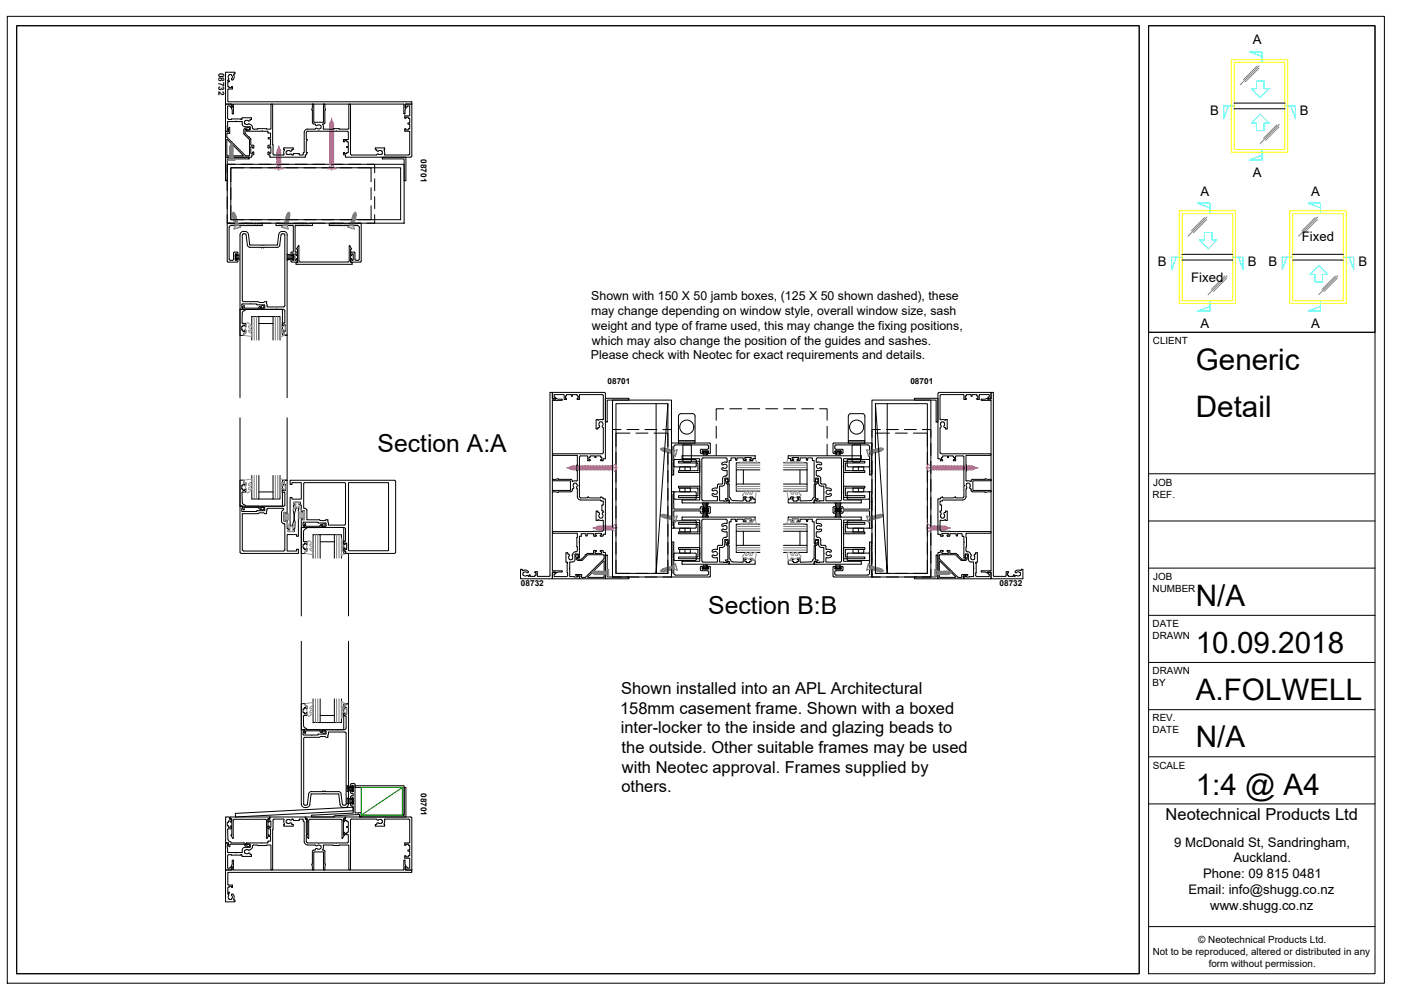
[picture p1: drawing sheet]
<svg xmlns="http://www.w3.org/2000/svg" width="297mm" height="210mm" viewBox="0 0 297 210" stroke-linecap="round" stroke-linejoin="round" font-family="sans-serif">
<defs><g id="words">
<g font-size="6.3">
<text x="253.5" y="78.5">Generic</text>
<text x="253.5" y="88.5">Detail</text>
<text x="253.5" y="128.5">N/A</text>
<text x="253.5" y="138.5">10.09.2018</text>
<text x="253.5" y="148.5">A.FOLWELL</text>
<text x="253.5" y="158.5">N/A</text>
<text x="253.5" y="168.5">1:4 @ A4</text>
</g>
<g font-size="5.2">
<text x="80.1" y="95.9">Section A:A</text>
<text x="150.2" y="130.2">Section B:B</text>
</g>
<g font-size="3.5">
<text x="131.7" y="147.1">Shown installed into an APL Architectural</text>
<text x="131.5" y="151.3">158mm casement frame. Shown with a boxed</text>
<text x="131.6" y="155.5">inter-locker to the inside and glazing beads to</text>
<text x="131.8" y="159.7">the outside. Other suitable frames may be used</text>
<text x="131.8" y="163.8">with Neotec approval. Frames supplied by</text>
<text x="131.7" y="168">others.</text>
<text x="247.1" y="174">Neotechnical Products Ltd</text>
</g>
<g font-size="2.8">
<text x="265.6" y="9.4">A</text>
<text x="256.6" y="24.4">B</text>
<text x="275.6" y="24.4">B</text>
<text x="254.5" y="41.5">A</text>
<text x="265.6" y="37.5">A</text>
<text x="278" y="41.5">A</text>
<text x="276" y="51.2">Fixed</text>
<text x="245.5" y="56.4">B</text>
<text x="252.6" y="59.9">Fixed</text>
<text x="264.5" y="56.4">B</text>
<text x="269" y="56.4">B</text>
<text x="288" y="56.4">B</text>
<text x="254.5" y="69.6">A</text>
<text x="278" y="69.6">A</text>
<text x="249" y="179.5">9 McDonald St, Sandringham,</text>
<text x="261.5" y="182.8">Auckland.</text>
<text x="252" y="189.5">Email: info@shugg.co.nz</text>
<text x="255.1" y="186.2">Phone: 09 815 0481</text>
<text x="256.6" y="192.9">www.shugg.co.nz</text>
</g>
<g font-size="2.6">
<text x="125.4" y="63.6">Shown with 150 X 50 jamb boxes, (125 X 50 shown dashed), these</text>
<text x="125.3" y="66.8">may change depending on window style, overall window size, sash</text>
<text x="125.5" y="69.9">weight and type of frame used, this may change the fixing positions,</text>
<text x="125.3" y="76.2">Please check with Neotec for exact requirements and details.</text>
<text x="125.5" y="73.1">which may also change the position of the guides and sashes.</text>
</g>
<g font-size="2.1">
<text x="244.4" y="73">CLIENT</text>
<text x="244.4" y="105.5">REF.</text>
<text x="244.5" y="103">JOB</text>
<text x="244.4" y="125.5">NUMBER</text>
<text x="244.5" y="123">JOB</text>
<text x="244.4" y="133">DATE</text>
<text x="244.4" y="135.5">DRAWN</text>
<text x="244.4" y="143">DRAWN</text>
<text x="244.4" y="145.5">BY</text>
<text x="244.4" y="153">REV.</text>
<text x="244.4" y="155.5">DATE</text>
<text x="244.4" y="163">SCALE</text>
<text x="244.4" y="202.5">Not to be reproduced, altered or distributed in any</text>
<text x="254" y="200">© Neotechnical Products Ltd.</text>
<text x="256.3" y="205">form without permission.</text>
</g>
<g font-size="1.7">
<text x="46.3" y="15.4" transform="rotate(90 46.3 15.4)">08732</text>
<text x="89.2" y="33.8" transform="rotate(90 89.2 33.8)">08701</text>
<text x="128.8" y="81.3">08701</text>
<text x="193" y="81.3">08701</text>
<text x="110.4" y="124.2">08732</text>
<text x="211.9" y="124.2">08732</text>
<text x="89.2" y="168.1" transform="rotate(90 89.2 168.1)">08701</text>
</g>
</g></defs>
<!-- layer: Shugg Parts -->
<g fill="none" stroke="#000" stroke-width=".21">
<path d="M3.5 5.5h238v201h-238zM243.5 5.5h48v65h-48zM47.8 33.3h5v.4h-4.6v4.6h-.4zM48.2 34.8h37.5v12.5h-37.5zM48.2 37.9v2.5M48.9 35.6h36v11h-36zM48.9 39.8v2.5M49.8 34.8h-1.6v1.8M51.1 34.8h2.5M51.7 35.6h-2.8v2.9M53 35.6h2.5M54.9 34.8h2.5"/>
<path d="M56.8 35.6h2.6M58.7 34.8h2.6M60.6 35.6h2.6M62.5 34.8h2.6M64.5 35.6h2.5M66.4 34.8h2.5M68.3 35.6h2.5M70.2 34.8h2.5M72.1 35.6h2.5M74 34.8h2.5M75.9 35.6h2.8v2.9M77.8 34.8h1.6v1.8"/>
<path d="M78.7 39.8v2.5M79.4 37.9v2.5M81.1 33.3h5v5h-.4v-4.6h-4.6zM48.2 45.5v1.8h1.6M48.2 41.7v2.6M48.4 55.6h1.8M48.6 48.2v6.8M48.9 43.6v3h2.8M49.7 53.5h.5M49.7 53.4l-.2 .2-.1 1.5-.6 .1-.2-.2M49.9 53.9h.1v1.2h-.1zM50 54.8l.8 .2"/>
<path d="M50 54.8h.8M50 54.5h.8M50 54.3h.8M50.3 53.4l.1 .2v.5h-.2v-.3h-.3v1.4h.3v-.3l.2 .1v.4l-.1 .2M50.8 54l-.8 .2M51.1 47.3h2.5M51.4 49.8v13.9M51.6 49.6h.3M51.6 49.6l-.2 .2M51.9 49.6l.3 .2M52.2 49.8l.3 2.2 .2 .4 2.8 .1M53 46.6h2.5"/>
<path d="M54.7 47.3l.7 .1 .2-.1v.5M54.7 47.3l-.2 .1-.4-.1-.1 .1h-1.8l-.1-.1-.2 .1h-1.7l-.1-.1-.2 .1h-1v-.1h-.7v8.1l.2 .2M54.9 47.3h2.5M55.5 52.5h.3M55.6 47.8h-5.4l-.1-.1-.2 .1-1.1 .1-.2 .3M56.8 46.6h2.6M58.5 47.4v.4M58.5 47.8h.1M58.6 47.8h1.9l.1-.1 .2 .1h1.4v5.7h-.3M58.6 47.3h2.7M58.6 47.3l-.1 .1M59 47.3v.1l1.6-.1"/>
<path d="M59.6 49.8l-.3 2.2-.3 .4-3.1 .1M59.8 49.6h.3M59.8 49.6l-.2 .2M60.1 49.6l.3 .2v15l-.3 .3M60.6 47.3l.2 .1h1.4l.2-.1 .1 .1h1.5l.1-.1 .2 .1h1.4l.5-.1v.5M60.6 46.6h2.6M60.9 54.8h1.2M60.9 54.5h1.2M60.9 54.3h1.2M60.9 53.9l1.2 .3M60.9 54h.5M60.9 55h.5"/>
<path d="M60.9 49.8v21.2M60.9 49.8a.93 .93 0 0 0-.9-.7 .93 .93 0 0 0-.9 .6l-.3 2.2-2.9 .1h-2.9l-.3-2.3a.92 .92 0 0 0-.9-.7 .92 .92 0 0 0-.9 .8l.1 15.8M61.9 55.6h1M61.9 53.4l-.2 .2v.5h.2v-.3h.3v1.4h-.3v-.3l-.2 .1v.4l.2 .2M62.1 53.9h.1v1.2h-.1zM62.1 54.8l-1.2 .4M62.5 47.3h2.6M62.8 56h11.9M62.8 54.1v-.3h-.3v1.4h.3v-.2M62.8 55l.2-.2 .1 .2v.4l-.2 .2M62.9 53.4l.2 .2v.5l-.1 .1-.2-.1M63 55.7h.1"/>
<path d="M63.6 55.6l10.2-.1 .2-.2 .1-3.2 .4 .7h-.2v2.8M63.6 55.5l-.2-.2-.1-3.2-.4 .7h.2v2.8h-.3v.4M64.5 46.6h2.5M66.3 47.8h-3.7v5.7h.3M66.4 47.3h2.5M68.3 46.6h2.5M70.1 47.3h.1M70.1 47.3l-.3 .1v.4l.3-.1 .2 .1 .3-.1 .2 .1h3.8l.1-.1 .1 .1 1.2 .1 .2 .3M70.2 47.3h2.4M70.2 47.3h2.5M72.1 46.6h2.5M72.6 47.3h.1"/>
<path d="M74 47.3h2.5M74.3 53.6v.5M74.3 55v.4M74.4 55.4l.1 .2M74.4 54.1h.2v-.3h.3v1.4h-.3v-.3l-.2 .1M74.4 55.6h.2l.1 .4M74.4 55.7h.1M74.5 55.6h1.9M74.5 53.5h.6M74.5 53.4l-.1 .2M74.7 47.3l1.1 .1v-.1h.8v8.1l-.2 .2M74.8 47.3l-.2 .1-1.9-.1"/>
<path d="M75.1 53.4l.2 .2-.1 1.4 .3 .2M75.5 55.2h.4M76.2 48.2v6.8l-.3 .2M78.7 43.6v3h-2.8M79.4 45.5v1.8h-1.6M79.4 41.7v2.6M50.9 65.6h.5M50.9 71.1h.7M51 65.6v5.5M51.4 63.7l.2 .2M51.4 65.2h-.1v-.7l1.8-.1h1.3l.1 .2h1.5l.1 .2-.1 .5M51.4 69.2l-.1 .1v.6l.1 .1"/>
<path d="M51.4 68.6l.7 .1v.5h-.2v-.3h-.4l-.1 .3M51.4 65.2l-.1 .3-.4 .1M51.4 70l.1 .3h.4v-.3h.2v.5M51.5 65.5l-.1 .1M51.6 64h3.2l.1 .1h1l.6-.1M52.1 70.5l-.4 .1-.1 .5M54.7 65.3h-2.9l-.1-.5-.3 .3 .1 .4M54.7 65.6h-2.7l-.4 .3-.2 .5-.1 2 .1 .2M54.9 68.6h3M54.9 67.1h3M55.4 64.9l-.4 .1-.3 .3M55.4 65.2h-.3l-.4 .4"/>
<path d="M55.4 64.9l.3-.1 .3 .2-.3 .3-.3-.1M56 65.3l-.7 .2 .1 .1 3.2-.1 1.6 .1 .2 .3v2.5l-.1 .1M56.5 63.9v.1M56.5 64v.4M56.5 64.4l.1 .4M56.6 64.8v.3h3.5M60 70.6h.3v.5h.5M60.3 68.5h-.4v.6l.1 .1 .1-.3h.4v1.3h-.4v-.2h-.2v.5l.1 .1M60.9 71h-.1M50.9 84.3v-18.7h9v5.5h1v13.2M50.9 88.6v18.7h9v-5.5h1v-13.2M128.4 84.4h4.9v.4h-4.6v4.7h-.3z"/>
<path d="M129.9 84.8h12.5v37.5h-12.5zM129.9 94v2.6M129.9 97.8v2.6M130.6 85.6h11v36h-11zM130.6 95.9v2.6M130.6 99.7v2.6M131.7 91.1h-1.8v1.6M132.9 91.1h2.6M133.6 91.8h-3v2.9M134.8 91.8h2.6M136.7 91.1h2.6M138.6 91.8h3v2.9"/>
<path d="M139.1 85.6v36l2.5-36M140.5 91.1h1.9v1.6M141.6 95.9v2.6M141.6 99.7v2.6M142.4 97.9l.1 .1v1.7l-.1 .1M142.4 94v2.6M142.4 99.8l.1 .2-.1 .4M142.9 94.7v1l-.2 .1 .2 .1v3.9l-.2 .1 .2 .1-.2 .4 .2 .3h-.4l-.1-.3M142.9 97.6v1.2M142.9 98.8l.2 .2M142.9 94.7l.3-.4 7 .1v.8h-1.5l-.2 .2M143 99h4.4"/>
<path d="M143.9 97.8h4.5v2.4h-4.5v-.4h4.1v-1.6h-4.1zM144.1 99h2.3v.8h-2.3zM145.2 99v.8M147.4 97.4h-4.3l-.2 .2M147.4 97.4l.2 .2M147.6 97.6v1.2l-.2 .2M148.5 95.4v.6M148.5 96l.2 .2h.4M148.8 97.3v8.6M148.8 97.3l.3-.2h4.8l.3 .2-.1 .7a.72 .72 0 0 0-1 .5l.1 .1a.48 .48 0 0 1 .9 0 .48 .48 0 0 1-.5 .7l-.4-.1-.2 .2 .5 .4h.6l.1 .9M148.9 95.6h1.3v.2h-1.3zM149.1 95.9h-.2v-.3h1.3v.3l-.3 .1 .1 .2h.4l.2-.2"/>
<path d="M149.1 95.9l.1 .1-.1 .2M149.3 95.8l-.2 .7M149.3 95.8v.7M149.5 95.8v.7M149.8 95.8v.7M149.8 95.8l.3 .7M150.6 94.1v1.9M150.6 94.1l-.2-.2h-8v.8h.1l-.1 5.7M151.8 90.4v2.5M151.8 94.2v2.4M153.5 86.7h-1.7v2.4M154.7 86.7h2.6"/>
<path d="M156 97.5v-.4h-1v.5h-.4v4.5M156 97.5l.1 .1 .1-.1M156.1 99.6v3M156.2 97.5v-.4h1.4v.4M157.6 97.5l.1 .1M157.6 99.6v3M158.5 86.7h2.6M159.1 97.4h.2v-.4h-1.4v.4l.3 .1-.5 .1M159.1 97.4l-.1 .1 .1 .1M159.6 97.5v-.3h.5v-.6h-15.5l.1 .7h3.7l.1 1.6-.1 7.1h-3.8v.6h9.9M159.6 97.5l-.5 .1M162.3 86.7h2.6"/>
<path d="M166.2 86.7h2.5M167.6 97.5v-.3l-.5-.1v-.5h15.5v.7h-3.7l-.1 1.6 .1 7.1h3.7v.6h-9.9M167.6 97.5l.1 .1h.5v-.2h-.3v-.4h1.4v.4h-.3v.2l.6-.1M169.6 99.6v3M169.6 97.5v-.4h1.4v.4M170 86.7h2.5M171 97.5l.1 .1 .1-.1M171.1 99.6v3M171.2 97.5v-.4h1v.5M172.3 97.6h.3v4.5M173.8 86.7h1.6v2.4M175.4 90.4v2.5"/>
<path d="M175.4 94.2v2.4M177.1 95.6h1.2v.2h-1.2zM177.2 96.5l.2-.7v.7M177.7 95.8v.7M177.9 96.5v-.7l.3 .7M178.1 95.9h.3v-.3h-1.4v.3l.3 .1v.1h-.6v-2.1l8.2-.1v.8h-.2l.2 3.2M178.1 96.2h.4M178.1 95.9l-.1 .1 .1 .2M178.5 95.3l-1.4-.1v-.8h7.1l.2 .3v1l.1 .1-.1 .1v3.9l.1 .1-.1 .1 .1 .4-.1 .3h.3l.2-.9M178.6 95.2l.1 .2v.6l-.1 .2M178.9 97.8h4.5v.4h-4.2v1.6h4.2v.4h-4.5zM179.6 97.6l.2-.2h4.4l.2 .2"/>
<path d="M179.6 97.6v1.2l.2 .2M179.8 99h4.4M180.8 99h2.3v.8h-2.3zM182 99v.8M184.4 97.6v1.2l-.2 .2M184.8 97.9v1.9M184.9 84.8h12.5v37.5h-12.5zM184.9 94v2.6M184.9 97.8v2.6M185.6 85.6h11v36h-11zM185.6 85.6l2.5 36v-36M185.6 95.9v2.6"/>
<path d="M185.6 99.7v2.6M186.7 91.1h-1.8v1.6M187.9 91.1h2.6M188.6 91.8h-3v2.9M189.8 91.8h2.6M191.7 91.1h2.6M193.7 91.8h2.9v2.9M193.9 84.4h5v5.1h-.4v-4.7h-4.6zM195.6 91.1h1.8v1.6M196.6 95.9v2.6M196.6 99.7v2.6M197.4 94v2.6"/>
<path d="M197.4 97.8v2.6M51.1 117.3h12.1M51.3 104.5l.1 2 .6 .8h2.7l.2 .1 .2 .3h.3M51.4 107.7h-.1v.8h3.1l.1-.2h1.5M51.4 102.9l-.1 .1v.6l.1 .1M51.4 107.7h.1a.37 .37 0 0 0-.6-.3v9.7l.2 .2M51.4 107.3l.1 .1M51.4 103.7l.1 .3h.4v-.2M51.4 104.3l-.1 .1M51.5 107.4l-.1 .4 .3 .3M51.9 103.8l.1-.1 .1 .1M52.1 102.4l-.4-.1v-.5l-.8 .1v5.3l.5 .1"/>
<path d="M52.1 102.4v.5h-.2v-.3h-.4l-.1 .3M52.1 103.8v.5h-.7M54.7 108.9h-3.3v7.7M54.8 108.9l.1-.2h1l.2 .2M54.9 104.3h3M54.9 105.8h3M55.4 107.6h.7l-.1 .7M55.4 108l-.4-.1-.3-.3h-2.9l-.1 .5M55.4 107.7l.3-.2 .3 .3-.3 .3-.3-.1M56.1 108.9h.1M56.1 108.9h.4M56.5 108.8v.1"/>
<path d="M56.5 108.4v.5M56.6 108v.2M56.6 108.1l-.1 .3M59.7 108.6v1.9M59.7 110.5a.57 .57 0 0 0 .7 .6l-.1 5.6-8.7 .1-.2-.2M60 107.8h-3.2l-.2 .2M60 107.8l.1 .2-.4 .6M60.1 107.3h-4.7l-.1 .1 .1 .2M60.1 107.3l.3-.2v-2.7l-.5-.1v-.5l.1-.1 .1 .3h.4v-1.3h-.4l-.1 .2-.1-.1v-.3l.4-.2v-.5h.5l.1 7.1M60.9 110.3v1.8l.5 .1-.3 .1v.4h1.3v-.4h-.1M60.9 108.9l-.2 .1-.1-.4h-.4v1.9h.4l.1-.4 .2 .2M62.3 112.1l-.2 .1 .2 .1"/>
<path d="M62.8 107.8l-.4 1.2v1.2l.2 .6-.1 1.3h-.2M62.8 107.8l.3-.2 .2 .2-.1 5.9M62.9 113.6v-.3h-2v3.5h2v-.3M62.9 113.6l.3 .1M63.2 116.5h-.3M63.2 116.5l.1 .8M63.3 117.3h-.1M63.9 111.9v5.4M63.9 117.3h.1M63.9 117.4h.7M64 111.8l-.1 .1M64.3 115.5v.7"/>
<path d="M64.3 116.1v.1M64.3 116.2h.2v.3h.4v-.2h.2l-.1 .5M64.4 112.6l-.1 2.1 .2 .1M64.5 115.5h-.2M64.5 114.8h.5M64.7 111.1l-.3 .3 .1 .4-.6 .1M64.7 111l.1 .6h2.9l.2-.2M64.8 112.1l-.3 .3-.1 .2M65 116.9h-.3l-.1 .4M65 114.8l.1 .1M65.1 114.9v.5h-.2v-.2h-.4v.3M67.9 114.9h3"/>
<path d="M67.9 113.4h3M68.1 111.2l.6-.2 .2 .1 .1 .2-.3 .3a.49 .49 0 0 0-.8 .2h-2.8l-.3 .3M68.1 111.2l-.2 .2M128.4 117.7h.3v4.6h4.6v.4h-4.9zM129.9 101.6v2.6M129.9 105.4v2.6M129.9 109.3v2.5M129.9 113.1v2.5M129.9 116.9v2.5M130.6 118.8v2.8h3M130.6 103.5v2.6M130.6 107.4v2.5"/>
<path d="M130.6 111.2v2.5M130.6 115v2.5M141.6 118.8v2.8h-3M141.6 103.5v2.6M141.6 107.4v2.5M141.6 111.2v2.5M141.6 115v2.5M142.4 109.9l.1 .1v1.5h-.1M142.4 109.3v2.6l.4 .1M142.4 101.6v2.6M142.4 105.4v2.6M142.4 113.1v2.5"/>
<path d="M142.4 116.9v2.5M142.4 106.3l.1 .2-.1 3.4M142.8 104.3h-.4v.4l.1 .1v1.4l-.1 .2M142.8 114.9l-.4 .1 .1 .1-.1 .8 .1 .1-.1 .4 .1 .1v1.8l-.1 .1 .1 .2v1.7l-.1 .1 .1 .2v1h-.1v.7h8l.2-.2M142.8 104.3h.1M142.8 114.9l.1 .1M142.9 104.3v2l-.2 .1 .2 .1v1.4h5.6v-.3M142.9 115v.8l-.2 .1 .2 .1-.2 .4 .2 .1v3.8l-.2 .2 .2 .1v1M142.9 104.5v1.2M142.9 110.6v1.2M142.9 117.5v1.2M142.9 111.9l-.1 .1"/>
<path d="M142.9 105.6l.2 .2h4.3M142.9 118.6l.2 .2h4.3M142.9 111.8l.2 .2M143 112h4.4M143.9 103.1h4.5v2.4h-4.5v-.4h4.1v-1.6h-4.1zM143.9 116.1h4.5v2.4h-4.5v-.4h4.1v-1.6h-4.1zM143.9 110.8h4.5v2.4h-4.5v-.4h4.1v-1.6h-4.1zM144.1 103.5h2.3v.8h-2.3zM144.1 116.5h2.3v.8h-2.3zM144.1 112h2.3v.8h-2.3zM145.2 103.5v.8M145.2 112v.8"/>
<path d="M145.2 116.5v.8M147.4 104.3h-4.3l-.2 .2M147.4 117.3h-4.3l-.2 .2M147.4 110.4h-4.3l-.2 .2M147.4 104.3l.2 .2v1.1l-.2 .2M147.4 117.3l.2 .2v1.2M147.4 110.4l.2 .2v1.2l-.2 .2M147.6 118.6l-.2 .2M148.5 108.6v-.3h-5.6v1.4l-.2 .2 .2 .1v1.9M148.5 108.6l.2 .2h.4M148.8 110.3v8.6M148.8 110.3l.3-.2h4.8l.3 .2"/>
<path d="M148.8 118.9l.3 .3M148.9 106.6l.4 1.2M148.9 107.8h1.3v.2h-1.3zM148.9 108.3h1.3v.1h-1.3zM149.1 119.8l.2 .7M149.1 106.6v.5M149.1 109.1v.6M149.1 108.6h-.2v-.3h1.3v.3h-.3l.1 .2h.4l.2-.2M149.1 107.7h-.2v.3h1.3v-.3h-.2M149.1 107.4h-.4l-.2 .2M149.1 108.6l.1 .1-.1 .1M149.1 107.4l.1 .2-.1 .1"/>
<path d="M149.3 108.4l-.4 1.3M149.3 106.6v1.2M149.3 108.4v1.3M149.3 119.8v.7M149.5 106.6v1.2M149.5 108.4v1.3M149.5 119.8v.7M149.8 106.6v1.2M149.8 108.4v1.3M149.8 119.8v.7M149.8 108.4l.4 1.3M150.1 119.8l-.3 .7"/>
<path d="M150.1 106.6v.5M150.1 109.1v.6M150.2 106.6l-.4 1.2M150.6 107.6v1M150.6 107.6l-.2-.2h-.4l-.1 .2 .1 .1M151 105l.5 .3 .4-.1M151.9 103.5l-.7 .1-.2 .3 .2 .2a.48 .48 0 0 1 .8 0 .48 .48 0 0 1-.5 .7l-.3-.2-.2 .3v.1M151.9 105.2l.2 .2v.8h-3l-.3-.3M152.1 103.4l-.2 .1M152.4 102.6l-.3 .3v.5M152.4 115.6l-.3 .3v.6h-.6l-.5 .2v.3l.2 .1a.48 .48 0 0 1 .8 0 .48 .48 0 0 1-.5 .7l-.5-.1a.72 .72 0 0 0 1.1 .6v.9h-3M152.6 103.1v3.1h1.6l.1-.2 .3 .4"/>
<path d="M152.6 116.2v3h.8M153.8 105.7l.3 .4 .5-.1v.6M153.8 118.7l.3 .4h.5M153.9 102.4l-.1-.6 .1-.2h.2l.3 .2a.48 .48 0 0 0 .2 .8v2.9l.8 .6M153.9 115.4l-.1-.6 .1-.2 .2-.1 .3 .3a.48 .48 0 0 0 .2 .8v2.9h.2l.2 .4 .4 .2 2.1 .1 .1-.1M154 102.4l.2 .2M154 115.4l.3 .4v2.9h-.5M154.2 100.7l-.4 .2a.58 .58 0 0 0-.6 .6v1.1h-.8M154.2 113.7l-.4 .2a.58 .58 0 0 0-.6 .6v1.1h-.8M154.2 110.3l-.1 .6a1.22 1.22 0 0 0-1.1 .5l.2 .2a.48 .48 0 0 1 .9 0 .48 .48 0 0 1-.5 .7l-.4-.1-.2 .2 .3 .3 .9 .2M154.2 112.9v.8M154.2 102.7l.1 .1v2.9h-.5"/>
<path d="M154.2 119.1v.2l-.8-.1M154.3 119.1h.2l.1 .3M154.4 102.1l-.1-.7h-.6v1.1a.83 .83 0 0 1-1.1 .6M154.4 115.1l-.1-.7h-.6v1.1a.86 .86 0 0 1-1.1 .6M154.4 102.1l.1 .1 .1-.1M154.5 106.6h.2M154.6 119.1v.5M154.6 119.6h.1M154.7 106.6h5.3M154.7 119.6h5.3M155.4 106.1l2.1 .1M156.1 112.6v3"/>
<path d="M157.6 105.5l-.1 .7M157.6 112.6v3M157.7 105.4h.5v.2h-.3v.4h.3l.1 .2M157.7 118.4h.5v.2h-.3v.4l.3 .1M157.7 105.4l-.1 .1M157.7 110.6l-.1-.1v-.4h-1.4l-.1 .5-.1-.1v-.4h-1v.5h-.4v4.5l-.1 .1-.1-.1M157.7 118.4l-.1 .7M158.2 119.1l.1 .2 .6-.1 .1-.1M158.3 106.2h.6M159.1 105.4l.5 .1M159.1 105.6h.2v.4h-.3l-.1 .2M159.1 110.6h.5v-.4h.5v-.6h-15.5l.1 .7h3.7l.1 1.6-.1 7.1h-3.8v.6h10"/>
<path d="M159.1 110.4h.2v-.4h-1.4v.4l.3 .1-.5 .1M159.1 118.4h.5v.4h.5v.8M159.1 118.6h.2v.4l-.3 .1M159.1 105.4l-.1 .1 .1 .1M159.1 110.4l-.1 .1 .1 .1M159.1 118.4l-.1 .1 .1 .1M159.6 105.5v.3l.5 .1M160.1 106.6h.1M160.1 105.9v.7M167.1 105.9v.7M167.1 106.6h.1M167.6 105.5v.3l-.5 .1"/>
<path d="M167.6 110.5v-.3h-.5v-.6h15.5v.7h-3.7l-.1 1.6 .1 7.1h3.7v.6h-10M167.6 118.5v.3l-.5 .1 .1 .7h5.4M167.6 105.5l.6-.1v.2h-.3v.4h.3l.1 .2M167.6 110.5l.1 .1h.5v-.2h-.3v-.4h1.4v.4l-.3 .1 .1 .1h.5v-.5h1.4l.1 .5 .1-.5h1v.5M167.6 118.5l.6-.1v.2h-.3v.4l.4 .1M168.3 119.1v.1M168.3 106.2h.1M168.3 106.2h.6M169 106.1l-.1 .1M169 119.1l-.1 .2-.6-.1M169.1 119h.2v-.4h-.3v-.2h.5l.1 .7M169.1 106l-.1 .1"/>
<path d="M169.1 119l-.1 .1M169.6 112.6v3M169.6 105.5l-.6-.1v.2h.3v.4h-.2M169.6 105.5v.6M169.7 106.1l.1 .1M171.1 112.6v3M171.9 106.1l-2.1 .1M172.3 110.6h.3v4.5l.2 .1 .1-.7M172.3 105.7v.2l-.4 .2M172.3 118.7l-.2 .4h-.2l-2.1 .1-.1-.1M172.4 118.7l.2-.2v-2.7l.2-.4h.2l-.1-.6 .3-.3 .2 .3-.1 .7-.4 .3v2.9l.5 .1-.3 .3h-.5M172.6 119.1v.5"/>
<path d="M172.6 102.1l.2 .1 .1-.1M172.7 106.6h-5.5M172.9 101.5v.6M172.9 101.5l.6-.1 .1 1.1a.58 .58 0 0 0 .5 .6M172.9 114.5l.6-.1 .1 1.1a.58 .58 0 0 0 .5 .6M173 119.1h-.2l-.2 .3M173 119.1v.2l.8-.1M173 102.7l-.1 .1v2.9l.5 .1-.3 .3-.4-.1-.1 .6M173 102.6l.3-.1 .1-.7-.2-.2-.3 .2a.49 .49 0 0 1-.2 .8l-.1 2.9-.2 .2M173.1 100.7v-.9l.9-.1 .2-.3-.2-.2a.48 .48 0 0 1-.8-.1 .48 .48 0 0 1 .4-.7l.6 .1a.72 .72 0 0 0-1.1-.5v-.7l.2-.2 5 .1 .1 8.7M173.1 110.3v.6a1.22 1.22 0 0 1 1.1 .5l-.2 .2a.48 .48 0 0 0-.8 0 .48 .48 0 0 0 .4 .7l.4-.1 .2 .2-.2 .3-.9 .2M173.1 112.9v.8"/>
<path d="M173.1 100.7l.4 .2a.55 .55 0 0 1 .5 .6l.1 1.1M173.1 113.7l.4 .2a.55 .55 0 0 1 .5 .6l.1 1.1M173.1 110.3l.2-.2h4.9l.2 .2M174.1 102.6l.9 .1 .1 .7M174.1 103.1h.6v3.1h-1.7l-.1-.2-.3 .4M174.1 115.6l.9 .1 .2 .8h.6l.4 .2M174.1 116.1l.6 .1v3h-.9M175.1 103.4l.2 .1M175.3 105.2l-.2 .2v.8h3.1l.2-.3M175.3 103.5h.5l.4 .2M176.2 103.7v.3l-.1 .1a.48 .48 0 0 0-.9 0 .48 .48 0 0 0 .5 .7l.4-.2 .1 .1v.3M176.2 116.7v.3l-.1 .1a.48 .48 0 0 0-.9 0 .48 .48 0 0 0 .5 .7l.4-.1h.1v.3"/>
<path d="M176.2 105l-.4 .3-.5-.1M176.2 118l-.4 .3h-.6l-.1 .9h3.1M177 106.6l.4 1.2v-1.2M177 109.7l.4-1.3v1.3M177.1 107.8h1.2v.2h-1.2zM177.1 108.3h1.2v.1h-1.2zM177.2 119.8l.2 .7v-.7M177.2 106.6v.5M177.2 109.1v.6M177.2 107.7h-.2v.3h1.4v-.3h-.3M177.2 107.7l.2-.1-.2-.2-.5 .1-.1 1.1M177.7 106.6v1.2"/>
<path d="M177.7 108.4v1.3M177.7 119.8v.7M177.9 119.8v.7l.3-.7M177.9 106.6v1.2l.4-1.2M177.9 109.7v-1.3l.4 1.3M178.1 108.6h.3v-.3h-1.4v.3h.3l-.1 .2h-.4l-.2-.2M178.1 108.8h.4M178.1 107.4h.4M178.1 108.6l-.1 .1 .1 .1M178.1 107.4l-.1 .2 .1 .1M178.2 106.6v.5M178.2 109.1v.6"/>
<path d="M178.4 110.3v8.6l-.2 .3M178.7 108.6v-.3h5.7v1.4l.1 .2-.1 .1v2l.5-.1v-2.6M178.7 108.6l-.1 .2M178.9 103.1h4.5v.4h-4.2v1.6h4.2v.4h-4.5zM178.9 116.1h4.5v.4h-4.2v1.6h4.2v.4h-4.5zM178.9 110.8h4.5v.4h-4.2v1.6h4.2v.4h-4.5zM179.6 118.7v-1.2l.2-.2h4.4l.2 .2v1.2M179.6 118.6l.2 .2h4.4l.2-.2M179.7 104.3h4.5l.2 .2v1.1l-.2 .2h-4.4l-.2-.1zM179.8 112h4.4M179.8 112l-.2-.2v-1.2l.2-.2h4.4l.2 .2v1.2l-.2 .2M180.8 103.5h2.3v.8h-2.3z"/>
<path d="M180.8 116.5h2.3v.8h-2.3zM180.8 112h2.3v.8h-2.3zM182 103.5v.8M182 112v.8M182 116.5v.8M184.8 109.9l-.1 1.6h.2M184.8 106.4l-.1-1.6 .2-.1v-.4h-.5v3.6h-5.7v-.3l-.1-.2M184.9 106.3l-.2 .2 .2 3.4M184.9 101.6v2.6M184.9 105.4v2.6M184.9 113.1v2.5M184.9 116.9v2.5"/>
<path d="M185.6 103.5v2.6M185.6 107.4v2.5M185.6 111.2v2.5M185.6 115v2.5M185.6 118.8v2.8M196.6 118.8v2.8h-2.9M196.6 103.5v2.6M196.6 107.4v2.5M196.6 111.2v2.5M196.6 115v2.5M197.4 101.6v2.6M197.4 105.4v2.6"/>
<path d="M197.4 109.3v2.5M197.4 113.1v2.5M197.4 116.9v2.5M198.5 117.7h.4v5h-5v-.4h4.6zM63.9 130.6v-18.8h9v5.5h1v13.3M63.9 136v18.7h9v-5.5h1v-13.2M129.9 120.7v1.6h1.8M132.9 122.3h2.6M134.8 121.6h2.6M136.7 122.3h2.6M142.4 120.7v1.6h-1.9M142.9 121.5l.3 .4h6.8l.2-.2"/>
<path d="M148.5 120.3v.5M148.5 120.8l.2 .2M148.7 121h1.3l.2 .2M148.7 120.1h.4M148.7 120.1l-.2 .2M148.9 120.5h1.3v.1h-1.3zM149.1 120.1l.1 .1-.1 .1M150 120.1h.4M150 120.1l-.1 .2h.3v.3h-1.3v-.3h.2M150.2 121.3v.4M150.4 120.1l.2 .2M150.6 120.3v1.8"/>
<path d="M176.8 120.1h.4M176.8 120.1l-.2 .2v1.8l.2 .2h8.1v-.7h-.2v-1l.2-.2-.2-.1v-1.7l.2-.2-.2-.1v-1.8l.2-.1-.2-.2 .2-.3-.2-.8 .2-.1h-.5v.8l.1 .1-.1 .1 .1 .4-.1 .1v3.8l.1 .2-.1 .1v1l-.2 .3h-7l-.2-.2M177 121.3v.4M177.1 120.5h1.2v.1h-1.2zM177.2 120.1l.1 .2h-.3v.3h1.4v-.3h-.3M178.1 120.1h.4M178.1 120.1l-.1 .1 .1 .1M178.5 121h-1.3l-.2 .2M178.6 120.1l.1 .2v.5l-.1 .2M184.9 120.7v1.6M184.9 122.3h1.8M185.6 121.6h3"/>
<path d="M187.9 122.3h2.6M189.8 121.6h2.6M191.7 122.3h2.6M197.4 120.7v1.6h-1.8M63.9 149.2l.1 5.5M63.9 154.7h.4l.2 .4M63.9 154.7h.6l-.1 .5M64 154.7l-.1 .1M64 149.2h.6M64.3 150.4v.6M64.3 151l.2 .1M64.4 153.9l.7 .8h2.6l.4 .2a.41 .41 0 0 0 .6 0l.3 .3-.1 .2-.2 .1-.6-.1"/>
<path d="M64.4 155.2l.3 .3M64.5 155.1h-.2v.6M64.5 151.1v.3h.4v-.3h.2l-.1 .6M64.6 149.2l.1 .5h.3M64.9 150.2v-.2h-.4v.3l-.2 .1M64.9 150.2l.1 .1 .1-.1M65 151.7l-.6 .1v2.1M65 149.7l.1 .5M67.9 155.1l-.2-.1h-2.9l-.1 .5M67.9 155.1l.2 .2M67.9 151.7h3M67.9 153.2h3"/>
<path d="M69.1 155.5l-3 .4-1.8-.2M69.5 156.3h-.4l-.2-.1h-1l-.1 .1h-3.2l-.2 .3v13.9l.2 .2 .5-.1 .1-.1M69.5 155.9v.4M69.5 156.3h.1M69.6 155.5l-.1 .4M69.6 155.5v-.3h3.5l.3 .3v15l-.1 .1-.5 .1-.2-.2M73 149.7h.3v-.5h.6v21.3a.92 .92 0 0 1-.9 .7 .92 .92 0 0 1-.9-.6l-.3-2.3-2.9-.1-2.9 .1-.3 2.3a.92 .92 0 0 1-1 .6 .92 .92 0 0 1-.8-.7v-15.7M73 154.7h-4.7l.1 .3h.7v.5M73 151.8l.4 .1v2.4l-.4 .4M73 149.7l-.1 .1v.5h.2v-.3h.4v1.4h-.4v-.3h-.2l.1 .7M47.8 173.3l.1 5.4M47.9 173.3h.7l.1 .4 .4 .1"/>
<path d="M47.9 178.7h.5M48.2 174.4v.6M48.2 175l.1 .1M48.3 175.1h.1l.1 .3h.3v-.2M48.3 175.9v2l.2 .4 .4 .2 .1 .2h2.7M48.3 174.3l-.1 .1M48.4 178.7l.1 .1M48.5 178.8l-.2 .4 .3 .3M48.8 174.2v-.2h-.3l-.1 .3h-.1M48.9 175.2l.1-.1 .1 .1-.1 .5M49 175.7l-.7 .2M49.1 173.8v.5l-.2-.1"/>
<path d="M49.9 172.5l24.9-1.4 .1 .8-25 1.3zM51.7 178.7l.3 .2 .1 .2 .6-.1 .2 .2v.2a.98 .98 0 0 1-1.2-.4h-3l-.1 .5M65.4 168.3l-.2 2.2M66 167.8l-.3 .1-.2 .4M66.1 172.9v.3M66.1 173.1l4.7 .1M68.4 167.8h-2.4M68.4 167.7h.1M68.5 167.8h.4M68.8 167.7h.1M68.9 167.8h2.9M71.8 167.8l.2 .1 .3 .4"/>
<path d="M72.3 168.3l.3 2.2M73.5 166.6l1.2 .3M73.5 166.7h.5M73.5 167h1.2M73.5 167.2h1.2M73.5 167.4h1.2M73.5 167.7h.5M73.5 169.2l1.2 .3-1.2 .1M73.5 169.3h.5M73.5 169.8h1.2M73.5 170.1h1.2l-1.2 .4M73.5 170.3h.5"/>
<path d="M74.3 166.3v.4M74.3 167.7v.4M74.3 168.9v.4M74.3 170.3v.4M74.4 166.7l.1 .1 .1-.3h.3v1.4h-.3l-.1-.3-.1 .1M74.4 168.1l.1 .1M74.4 169.3l.1 .1 .1-.1M74.4 170.7l.5 .2v1.5l-8.8 .5M74.5 168.3h.4v.5h-.4l-.1 .1M74.6 169.3v-.2h.3v1.4h-.3l-.1-.3-.1 .1M74.7 166.6h.2v1.2h-.2zM74.7 169.2h.2v1.2h-.2z"/>
<path d="M74.7 167.5l-1.2 .3M75.1 166.1h-.6l-.1 .2M75.1 166.1l.2 .2v6.1l1.3-.1M76.6 172.4l-.1 .8h-.3v-.5l-5.4 .3v.2"/>
</g>
<!-- layer: APL Joinery -->
<g fill="none" stroke="#000" stroke-width=".21">
<path d="M53.4 72.1v-5h1.5v5M57.9 72.1v-5h1.5v5M161.1 98.1h-5v1.5h5M166.1 98.1h5v1.5h-5M53.4 100.8v5h1.5v-5M57.9 100.8v5h1.5v-5M66.4 118.4v-5h1.5v5M70.9 118.4v-5h1.5v5M161.1 102.6h-5v1.5h5M161.1 111.1h-5v1.5h5M161.1 115.6h-5v1.5h5M166.1 102.6h5v1.5h-5"/>
<path d="M166.1 111.1h5v1.5h-5M166.1 115.6h5v1.5h-5M66.4 148.2v5h1.5v-5M70.9 148.2v5h1.5v-5"/>
</g>
<g fill="none" stroke="#808080" stroke-width=".21">
<path d="M53.9 67.1v5M54.4 67.1v5M58.4 67.1v5M58.9 67.1v5M156.1 98.6h5M156.1 99.1h5M166.1 98.6h5M166.1 99.1h5M53.9 100.8v5M54.4 100.8v5M58.4 100.8v5M58.9 100.8v5"/>
<path d="M66.9 113.4v5M67.4 113.4v5M71.4 113.4v5M71.9 113.4v5M156.1 103.1h5M156.1 103.6h5M156.1 111.6h5M156.1 112.1h5M156.1 116.1h5M156.1 116.6h5M166.1 103.1h5M166.1 103.6h5"/>
<path d="M166.1 111.6h5M166.1 112.1h5M166.1 116.1h5M166.1 116.6h5M66.9 148.2v5M67.4 148.2v5M71.4 148.2v5M71.9 148.2v5"/>
</g>
<g fill="none" stroke="#989898" stroke-width=".21">
<path d="M52 69.8l.1 .1v.7h-.3v.5M52.1 68.9l.4-.5 .7 .5 .2 .4M52.2 68.9l.1 .2-.4 .7M52.7 70.1l.1 .3 .6 .5M52.8 70h-.1M52.8 70l.5 .2M52.8 69.5l.6 .5-.1 .2M53.2 69.3l-.4-.2v.4M53.4 69.3h-.2M53.4 70.9l-.1 .4-1.5-.2M59.4 68v1.4M59.4 69.8v1.7"/>
<path d="M59.4 71.5l.1 .1M59.4 68l.3 1.3M59.4 69.4l.2 .3v.9v-.8l-.1-.1-.1 .1M59.7 69.3h.5l.1-.3a.81 .81 0 0 1 0 1.1l-.1-.2h-.3v.7h.4v.5l-.7 .2-.1 .3M158.1 97.3h.2v.6M158.1 97.1v.1M158.1 97.1l.5-.1 .5 .1M158.3 97.9l-1.3 .2h1.4l.3-.2h.9h-.8l-.1 .1 .1 .1 1.8-.1M159.1 97.3h-.2v.3h.7v-.3l.5-.1 .2 .7 .3 .1M159.1 97.1v.1M168.1 97.3h.2v.3h-.7v-.3l-.5-.1-.4 .9M168.1 97.1v.1"/>
<path d="M168.1 97.1l.6-.1 .5 .1M168.6 97.9h-1h.8l.1 .1-.1 .1h-1.7M168.9 97.8v.1M168.9 97.9l1.3 .2h-1.4l-.2-.2M169.2 97.3h-.2l-.1 .5M169.2 97.1v.1M51.8 101.8l1.6-.2a.66 .66 0 0 1-.6 .9M51.8 101.8v.5h.3v.7l-.1 .1 .4 1.4h.3l.5-.5 .2-.3-.2-.1M52.7 102.9l.6-.2 .1 .2M52.8 103.4v.4l.4-.2M52.8 102.5l-.1 .4M53.4 102.9l-.6 .4"/>
<path d="M59.4 101.4v1.7M59.4 103.5v1.4M59.4 103.1l.1 .1 .1-.1v-.8v.9l-.2 .3M59.5 101.3h-.1M59.5 101.3l.1 .3 .7 .1M60.3 101.7v.6h-.4v.7h.3l.2-.2 .1 .5-.1 .6M60.3 108.7h.1v1.8h-.1zM60.4 108.7v1.8M60.4 103.9l-.2-.2-.5-.1-.2 1.3h-.1M60.4 110l1.1 .3M60.4 109.3h1.1M60.4 109.5h1.1"/>
<path d="M60.4 109.7h1.1M60.4 109.9h1.1M60.8 109.1h.7M60.8 110.1h.7M60.9 111l.3 1M61 111h-.1M61.2 112l.3 .1M61.5 112.1h.1M61.5 112.1v.4h-.3v.2h1.1v-.2h-.3v-.4M61.5 108.9l-1.1 .3M62.1 108.1l.2 .1 .4-.9 .2 .3h.2l.2-.3 .4 .9M62.5 110.9l-.5 .9-.1-.2h-.3l-.1 .2-.5-.8"/>
<path d="M62.5 110.9l-.2 1-.2 .2M63.3 108.7h.7M63.3 108.5l1.1 .3M63.3 108.9h1.1M63.3 109.8h.7M63.3 109.6h1.1M63.3 109.4h1.1M63.3 109.1h1.1M63.5 107.2l.2 1M63.5 107.2l-.2-.2v-.3h.3v-.2h-1.2v.2h.4v.3l-.3 .2-.4 1M64.4 108.4h.1v1.7h-.1zM64.4 109.7l-1.1 .3"/>
<path d="M64.5 108.4v1.7M65 116.1h.1v.8h-.4v.4l1.6 .3M65.2 115.3l-.2 .8M65.4 114.7l-.2 .5M65.4 114.7h.2l.8 .7M65.7 115.7l.7 .5v.2M66.3 116.5l-.5-.3-.1 .4a.78 .78 0 0 1 .7 1h-.1M66.4 116.5h-.1M66.4 115.4l-.1 .2-.5-.3-.1 .4M72.6 115.9v.1M72.6 115.5l-.1-1.3-.1 1.4 .2 .3M72.6 116v.9v-.8l-.1-.2-.1 .2v1.7"/>
<path d="M72.6 115.5l.1 .1M73.3 117.4l-.9 .4M73.3 116.3l-.1-.2h-.3v.8h.4v.5M73.3 115.3l-.1 .2-.5 .1M73.3 116.3h.1M73.4 115.3h-.1M73.4 115.3l.1 .5-.1 .5M157 111.1h1.4M157.6 104.8l-.2 .3 .5 .3M157.6 104.7v.1M157.6 117.7l-.2 .3 .5 .4M157.7 104.7l.5-.6 .1 .2-.2 .4 .4 .1"/>
<path d="M158 105.4l.1-.1 .7 .3M158 118.3h.1l.7 .3M158.3 117.3l-.1-.2-.5 .6M158.3 117.3l-.2 .4 .4 .1M158.8 118.5l.1-.1h.7v.4l.5-.1M158.8 111.1h1.7M158.8 111.1l-.1-.1 .1-.1h.8h-.9l-.3 .2M158.9 105.5h-.1M159.1 110.3h-.2v.3h.7v-.3l.5-.1 .2 .7 .3 .1M159.1 110.2a.79 .79 0 0 0-1.1 0l.3 .1v.6l-1.3 .2M159.2 104.2h.1M159.2 117.2h.1"/>
<path d="M159.2 104.1h-.2l-.5 .7M159.2 104.2l.1 .1M159.3 117.3v-.1a.79 .79 0 0 0-.8 .6M159.3 104.3l-.3 .4 .3 .1a.77 .77 0 0 1 1.1-.6l-.3 1.6h-.5v-.4h-.7v.1M159.3 117.3l-.3 .4 .3 .1a.77 .77 0 0 1 1.1-.6l-.3 1.6M160.6 111v.1M166.7 111v.1M166.7 111.1h1.7M167.8 104.7a.68 .68 0 0 0-.9-.5l.2 1.6h.5v-.4h.7v.1M167.8 117.7a.68 .68 0 0 0-.9-.6l.2 1.7M167.8 117.7h.4l-.2-.4 .1-.2 .6 .6M168 117.2h.1"/>
<path d="M168 104.2l.2 .5h-.4M168 104.2h.1M168 104.1h.2l.5 .6M168.4 105.5h.1M168.4 118.5l-.1-.1h-.7v.4l-.5-.1M168.6 110.9h-1h.8l.1 .1-.1 .1M168.6 110.9l.2 .2M168.8 111.1h1.4M168.9 110.8l1.3 .3M168.9 117.3l.2 .4h-.4M169 104.2l.2 .5h-.5M169 117.2l-.1 .1"/>
<path d="M169 104.1l.7 .7M169 117.1l.6 .6M169.2 110.3h-.2l-.1 .5M169.2 110.2a.79 .79 0 0 0-1.1 0l.2 .1v.3h-.7v-.3l-.5-.1-.2 .7-.3 .1M169.2 105.3l-.8 .3M169.2 118.3l-.8 .3M169.6 117.7l.2 .3-.6 .3M169.7 104.8l.1 .3-.6 .2M64.7 149.3v.4h.4v.7h-.1M64.8 149.2l1.6-.2a.79 .79 0 0 1-.7 1M64.8 149.2h-.1M65 150.5l.3 .7-.1 .2"/>
<path d="M65 150.4v.1M65.1 151.4l.3 .4M65.7 150l.1 .3M65.7 151.7l-.3 .1M65.7 151.1l.1 .1M65.8 150.3l.5-.3a.79 .79 0 0 1-.6 .8v.3M66.2 151h.2M66.2 151l-.4 .2M66.3 150.1h.1M66.4 151l-.2 .3-.5 .4M72.6 150.6l-.2 .3v1.4M72.6 151l-.1 1.3h-.1"/>
<path d="M72.6 150.6h.1M72.7 151h-.1M72.7 151h.5l.1 .2M73.3 149.1l-.7-.1-.2-.3v1.8l.1 .1 .1-.1v-.8v.9M73.3 151.2h.1M73.3 149.1v.6h-.4v.7h.3l.1-.2M73.4 150.2h-.1M73.4 150.2l.1 .5-.1 .5"/>
</g>
<!-- layer: 9-SCREW -->
<g fill="none" stroke="#dd6ea5" stroke-width=".21">
<path d="M58.2 35.7l.6-.5h.7l.5 .6h-1.8l1.8-.1M58.7 34.5l.9 .1h-.1M58.7 34.2l.9 .1-.1-.1M58.7 33.9l.9 .1-.1-.1M58.7 33.5l.9 .1h-.1M58.7 33.2l.9 .1-.1-.1M58.7 32.9l.9 .1-.1-.1M58.7 32.5l.9 .2-.1-.1M58.7 34.8l.9 .2M58.7 31.9l.1 .1M58.8 32.3l-.1-.1 .9 .2M58.8 34.7v.2"/>
<path d="M58.8 34.4v.2M58.8 34.1v.2M58.8 33.8v.1M58.8 33.5v.1M58.8 33.1v.2M58.8 32.8v.1M58.8 32.5v.1M58.8 32.3v.2M58.8 32.6v.2M58.8 32.9v.2M58.8 33.3v.2M58.8 33.6v.2"/>
<path d="M58.8 33.9v.2M58.8 34.3v.1M58.8 34.6v.1M58.8 34.9v.3M58.8 34.7l.7 .2M58.8 34.9l.7 .1M58.8 34.6l.7 .1M58.8 34.4l.7 .2M58.8 34.3l.7 .1M58.8 34.1l.7 .1M58.8 33.9l.7 .2M58.8 33.8l.7 .1"/>
<path d="M58.8 33.6l.7 .1M58.8 33.5l.7 .1M58.8 33.3l.7 .1M58.8 33.1l.7 .1M58.8 32.9l.7 .2M58.8 32.8l.7 .1M58.8 32.6l.7 .2M58.8 32.5l.7 .1M58.8 31.8l-.1 .1 .8 .1M58.8 31.8l.6 .1M58.9 31.7h.5M58.9 31.7l-.1 .1"/>
<path d="M59 31.5l.4 .2h-.5M59 31.5l.1-.3 .2 .4M59 31.5l-.2 .1M59.4 31.8v.1M59.4 31.9l.1 .2M59.5 32.1v.2l-.7-.2M59.5 32.1l-.7-.1-.1 .2M59.5 34.9v.1M59.5 32.3v.1l-.7-.1M59.5 32.4v.2M59.5 32.8v.1M59.5 33.1v.1"/>
<path d="M59.5 33.4v.2M59.5 33.7v.2M59.5 34.1v.1M59.5 34.4v.2M59.5 34.7v.2M59.5 35v.2M59.6 34.6l-.1 .1M59.6 34.3l-.1 .1M59.6 34l-.1 .1M59.6 33.6l-.1 .1M59.6 33.3l-.1 .1M59.6 33l-.1 .1"/>
<path d="M59.6 32.7l-.1 .1M69.4 35.7l.6-.5h.7l.5 .6h-1.8l1.8-.1M69.8 34.5l1 .1h-.1M69.8 34.2l1 .1-.1-.1M69.8 33.9l1 .1-.1-.1M69.8 33.5l1 .1h-.1M69.8 33.2l1 .1-.1-.1M69.8 32.9l1 .1-.1-.1M69.8 32.5l1 .2-.1-.1M69.8 32.2l1 .2-.1-.1M69.8 31.9l1 .1h-.1M69.8 31.6l1 .1-.1-.1"/>
<path d="M69.8 31.3l1 .1-.1-.1M69.8 30.9l1 .1h-.1M69.8 30.6l1 .1-.1-.1M69.8 30.3l1 .1-.1-.1M69.8 29.9l1 .2-.1-.1M69.8 29.6l1 .2-.1-.1M69.8 29.3l1 .1h-.1M69.8 29l1 .1-.1-.1M69.8 28.7l1 .1-.1-.1M69.8 28.3l1 .1h-.1M69.8 28l1 .1-.1-.1M69.8 27.7l1 .1-.1-.1"/>
<path d="M69.8 27.3l1 .2-.1-.1M69.8 27l1 .1h-.1M69.8 26.7l1 .1-.1-.1M69.8 34.8l1 .2M69.9 26l.1 .1M70 26.5l-.2-.1 1 .1M70 34.7v.2M70 34.4v.2M70 34.1v.2M70 33.8v.1M70 33.5v.1M70 33.1v.2"/>
<path d="M70 32.8v.1M70 32.5v.1M70 32.1v.2M70 31.8v.2M70 31.5v.2M70 31.2v.1M70 30.9v.1M70 30.5v.2M70 30.2v.1M70 29.9v.1M70 29.5v.2M70 29.2v.2"/>
<path d="M70 28.9v.2M70 28.6v.1M70 28.3v.1M70 27.9v.2M70 27.6v.1M70 27.3v.1M70 26.9v.2M70 26.6v.2M70 26.5v.1M70 26.8v.1M70 27.1v.2M70 27.4v.2"/>
<path d="M70 27.7v.2M70 28.1v.2M70 28.4v.2M70 28.7v.2M70 29.1v.1M70 29.4v.1M70 29.7v.2M70 30v.2M70 30.3v.2M70 30.7v.2M70 31v.2M70 31.3v.2"/>
<path d="M70 31.7v.1M70 32v.1M70 32.3v.2M70 32.6v.2M70 32.9v.2M70 33.3v.2M70 33.6v.2M70 33.9v.2M70 34.3v.1M70 34.6v.1M70 34.9v.3M70 34.7l.7 .2"/>
<path d="M70 34.9l.7 .1M70 34.6l.7 .1M70 34.4l.7 .2M70 34.3l.7 .1M70 34.1l.7 .1M70 33.9l.7 .2M70 33.8l.7 .1M70 33.6l.7 .1M70 33.5l.7 .1M70 33.3l.7 .1M70 33.1l.7 .1M70 32.9l.7 .2"/>
<path d="M70 32.8l.7 .1M70 32.6l.7 .2M70 32.5l.7 .1M70 32.3l.7 .1M70 32.1l.7 .2M70 32l.7 .1M70 31.8l.7 .2M70 31.7l.7 .1M70 31.5l.7 .1M70 31.3l.7 .1M70 31.2l.7 .1M70 31l.7 .1"/>
<path d="M70 30.9l.7 .1M70 30.7l.7 .1M70 30.5l.7 .1M70 30.3l.7 .2M70 30.2l.7 .1M70 30l.7 .2M70 29.9l.7 .1M70 29.7l.7 .1M70 29.5l.7 .2M70 29.4l.7 .1M70 29.2l.7 .2M70 29.1l.7 .1"/>
<path d="M70 28.9l.7 .1M70 28.7l.7 .1M70 28.6l.7 .1M70 28.4l.7 .1M70 28.3l.7 .1M70 28.1l.7 .1M70 27.9l.7 .1M70 27.7l.7 .2M70 27.6l.7 .1M70 27.4l.7 .2M70 27.3l.7 .1M70 27.1l.7 .1"/>
<path d="M70 26.9l.7 .2M70 26.8l.7 .1M70 26.6l.7 .1M70 26h-.1l.8 .2M70 26l.6 .1M70.1 25.8h.5M70.1 25.8l-.1 .2M70.2 25.7l.4 .1h-.5M70.2 25.7l.1-.4 .2 .4M70.2 25.7l-.1 .1M70.5 25.9l.1 .2M70.6 26.1l.1 .2"/>
<path d="M70.7 26.3v.1l-.7-.1M70.7 26.3l-.7-.2-.2 .3M70.7 34.9l.1 .1h-.1M70.7 26.4l.1 .1-.1 .1-.7-.1M70.7 26.6v.1M70.7 26.9v.2M70.7 27.2v.2M70.7 27.6v.1M70.7 27.9v.1M70.7 28.2v.2M70.7 28.5v.2M70.7 28.8v.2"/>
<path d="M70.7 29.2v.2M70.7 29.5v.2M70.7 29.8v.2M70.7 30.2v.1M70.7 30.5v.1M70.7 30.8v.2M70.7 31.1v.2M70.7 31.4v.2M70.7 31.8v.2M70.7 32.1v.2M70.7 32.4v.2M70.7 32.8v.1"/>
<path d="M70.7 33.1v.1M70.7 33.4v.2M70.7 33.7v.2M70.7 34.1v.1M70.7 34.4v.2M70.7 34.7v.2M70.7 35v.2M70.8 34.6l-.1 .1M70.8 34.3l-.1 .1M70.8 34l-.1 .1M70.8 33.6l-.1 .1M70.8 33.3l-.1 .1"/>
<path d="M70.8 33l-.1 .1M70.8 32.7l-.1 .1M70.8 32.4h-.1M70.8 32l-.1 .1M70.8 31.7l-.1 .1M70.8 31.4h-.1M70.8 31l-.1 .1M70.8 30.7l-.1 .1M70.8 30.4l-.1 .1M70.8 30.1l-.1 .1M70.8 29.8h-.1M70.8 29.4l-.1 .1"/>
<path d="M70.8 29.1l-.1 .1M70.8 28.8h-.1M70.8 28.4l-.1 .1M70.8 28.1l-.1 .1M70.8 27.8l-.1 .1M70.8 27.5l-.1 .1M70.8 27.1l-.1 .1M70.8 26.8l-.1 .1M120.8 99.3l.1-.4v.5M120.8 99.3v.2M120.8 99l-.4 .2 .4 .1M120.9 98.9v.5"/>
<path d="M120.9 99.4l.2 .1M121.2 98.9l-.1 .6M121.2 98.9l-.2 .1M121.2 99.5v.1M121.3 98.8l-.1 .8-.1-.1M121.3 98.9h.2l-.1 .7M121.3 98.9l-.1 .6 .3 .2M121.3 98.9h-.1M121.5 98.9l.1-.2v.9M121.6 99.6h.1M121.6 98.7l-.1 1 .1-.1M121.7 98.9h.1"/>
<path d="M121.7 99.6h.2M121.8 98.9l.1-.2-.1 1M121.8 98.9l-.1 .7M121.9 99.6h.1M121.9 98.7l.1 .2M122 98.9h.2M122 98.9l-.1 .7M122 99.6h.2M122.2 98.9v-.2l-.1 1M122.2 98.9l-.2 .7M122.2 99.6h.2M122.2 98.7l.1 .2"/>
<path d="M122.3 98.9h.2M122.3 98.9l-.1 .7M122.4 99.6h.1M122.5 98.9l.1-.2-.2 1M122.5 98.9l-.1 .7M122.5 99.6h.2M122.6 98.7v.2M122.6 98.9h.2M122.6 98.9l-.1 .7M122.7 99.6h.2M122.8 98.9l.1-.2-.1 1M122.8 98.9l-.1 .7"/>
<path d="M122.9 99.6h.1M122.9 98.7l.1 .2M123 98.9h.1M123 98.9l-.1 .7M123 99.6h.2M123.1 98.9l.1-.2-.1 1M123.1 98.9l-.1 .7M123.2 99.6h.1M123.2 98.7l.1 .2M123.3 98.9h.2M123.3 98.9l-.1 .7M123.3 99.6h.2"/>
<path d="M123.5 98.9v-.2l-.1 1M123.5 98.9l-.2 .7M123.5 99.6h.2M123.5 98.7l.1 .2M123.6 98.9h.2M123.6 98.9l-.1 .7M123.7 99.6h.1M123.8 98.9l.1-.2-.2 1M123.8 98.9l-.1 .7M123.8 99.6h.2M123.9 98.7l.1 .2M124 98.9h.1"/>
<path d="M124 98.9l-.2 .7M124 99.6h.1M124.1 98.9l.1-.2-.1 1M124.1 98.9l-.1 .7M124.1 99.6h.2M124.2 98.7l.1 .2M124.3 98.9h.1M124.3 98.9l-.2 .7M124.3 99.6h.2M124.4 98.9l.1-.2-.1 1M124.4 98.9l-.1 .7M124.5 99.6h.2"/>
<path d="M124.5 98.7l.1 .2M124.6 98.9h.2M124.6 98.9l-.1 .7M124.7 99.6h.1M124.8 98.9v-.2l-.1 1M124.8 98.9l-.1 .7M124.8 99.6h.2M124.8 98.7l.1 .2M124.9 98.9h.2M124.9 98.9l-.1 .7M125 99.6h.1M125.1 98.9l.1-.2-.1 1"/>
<path d="M125.1 98.9l-.1 .7M125.1 99.6h.2M125.2 98.7v.2M125.2 98.9h.2M125.2 98.9l-.1 .7M125.3 99.6h.2M125.4 98.9l.1-.2-.1 1M125.4 98.9l-.1 .7M125.5 99.6h.1M125.5 98.7l.1 .2M125.6 98.9h.2M125.6 98.9l-.1 .7"/>
<path d="M125.6 99.6h.2M125.8 98.9v-.2l-.1 1M125.8 98.9l-.2 .7M125.8 99.6h.1M125.8 98.7l.1 .2M125.9 98.9h.2M125.9 98.9l-.1 .7M125.9 99.6h.2M126.1 98.9l.1-.2-.2 1M126.1 98.9l-.2 .7M126.1 99.6h.2M126.2 98.7v.2"/>
<path d="M126.2 98.9h.2M126.2 98.9l-.1 .7M126.3 99.6h.1M126.4 98.9l.1-.2-.2 1M126.4 98.9l-.1 .7M126.4 99.6h.2M126.5 98.7l.1 .2M126.6 98.9h.1M126.6 98.9l-.2 .7M126.6 99.6h.1M126.7 98.9l.1-.2-.1 1M126.7 98.9l-.1 .7"/>
<path d="M126.7 99.6h.2M126.8 98.7l.1 .2M126.9 98.9h.1M126.9 98.9l-.2 .7M126.9 99.6h.2M127 98.9l.1-.2-.1 1M127 98.9l-.1 .7M127.1 99.6h.2M127.1 98.7l.1 .2M127.2 98.9h.2M127.2 98.9l-.1 .7M127.3 99.6h.1"/>
<path d="M127.4 98.9v-.2l-.1 1M127.4 98.9l-.1 .7M127.4 99.6h.2M127.4 98.7l.1 .2M127.5 98.9h.2M127.5 98.9l-.1 .7M127.6 99.6h.1M127.7 98.9l.1-.2-.1 1M127.7 98.9l-.1 .7M127.7 99.6h.2M127.8 98.7v.2M127.8 98.9h.2"/>
<path d="M127.8 98.9l-.1 .7M127.9 99.6h.2M128 98.9l.1-.2-.1 1M128 98.9l-.1 .7M128.1 99.6h.1M128.1 98.7l.1 .2M128.2 98.9h.2M128.2 98.9l-.1 .7M128.2 99.6h.2M128.4 98.9v-.2l-.1 1M128.4 98.9l-.2 .7M128.4 99.6h.1"/>
<path d="M128.4 98.7l.1 .2M128.5 98.9h.2M128.5 98.9l-.1 .7M128.5 99.6h.2M128.7 98.9l.1-.2-.2 1M128.7 98.9l-.2 .7M128.7 99.6h.2M128.8 98.7v.2M128.8 98.9h.2M128.8 98.9l-.1 .7M128.9 99.6h.1M129 98.9l.1-.2-.2 1"/>
<path d="M129 98.9l-.1 .7M129 99.6h.2M129.1 98.7l.1 .2M129.2 98.9h.1M129.2 98.9l-.2 .7M129.2 99.6h.1M129.3 98.9l.1-.2-.1 1M129.3 98.9l-.1 .7M129.3 99.6h.2M129.4 98.7l.1 .2M129.5 98.9h.1M129.5 98.9l-.2 .7"/>
<path d="M129.5 99.6h.2M129.6 98.9l.1-.2 .1 .2M129.6 98.9l-.1 .7M129.7 99.6h.2M129.7 98.7l-.1 1M129.8 98.9h.1M129.8 98.9l-.1 .7M130.5 98.3l.1 1.8v-1.8l-.7 .6v.7l.6 .5M196.7 98.3l-.1 1.8v-1.8l.7 .6v.7l-.6 .5M197.3 99.6h.2M197.3 98.9h.1M197.4 98.9l.1-.2v.2"/>
<path d="M197.4 98.9l.1 .7M197.5 98.7l.1 1M197.5 99.6h.2M197.5 98.9h.2M197.5 98.9l.2 .7M197.7 99.6h.1M197.7 98.9l.1 .7M197.8 98.7l-.1 .2M197.8 99.6h.2M197.9 98.9l-.1-.2 .1 1M197.9 98.9h.2M197.9 98.9l.1 .7"/>
<path d="M198 99.6h.2M198.1 98.9l.1 .7M198.1 98.7v.2M198.2 99.6h.1M198.2 98.9l-.1-.2 .1 1M198.2 98.9h.2M198.2 98.9l.1 .7M198.3 99.6h.2M198.4 98.9l.1 .7M198.5 98.7l-.1 .2M198.5 99.6h.1M198.5 98.9v-.2l.1 1"/>
<path d="M198.5 98.9h.2M198.5 98.9l.1 .7M198.6 99.6h.2M198.7 98.9l.1 .7M198.8 98.7l-.1 .2M198.8 99.6h.2M198.9 98.9l-.1-.2 .1 1M198.9 98.9h.1M198.9 98.9l.1 .7M199 99.6h.2M199 98.9l.2 .7M199.1 98.7l-.1 .2"/>
<path d="M199.2 99.6h.1M199.2 98.9l-.1-.2 .1 1M199.2 98.9h.1M199.2 98.9l.1 .7M199.3 99.6h.2M199.3 98.9l.2 .7M199.4 98.7l-.1 .2M199.5 99.6h.1M199.5 98.9l-.1-.2 .2 1M199.5 98.9h.2M199.5 98.9l.1 .7M199.6 99.6h.2"/>
<path d="M199.7 98.9l.1 .7M199.7 98.7v.2M199.8 99.6h.2M199.8 98.9l-.1-.2 .2 1M199.8 98.9h.2M199.8 98.9l.2 .7M200 99.6h.1M200 98.9l.1 .7M200.1 98.7l-.1 .2M200.1 99.6h.2M200.2 98.9l-.1-.2 .1 1M200.2 98.9h.1"/>
<path d="M200.2 98.9l.1 .7M200.3 99.6h.1M200.3 98.9l.1 .7M200.4 98.7l-.1 .2M200.4 99.6h.2M200.5 98.9l-.1-.2 .1 1M200.5 98.9h.2M200.5 98.9l.1 .7M200.6 99.6h.2M200.7 98.9l.1 .7M200.7 98.7v.2M200.8 99.6h.1"/>
<path d="M200.8 98.9l-.1-.2 .2 1M200.8 98.9h.2M200.8 98.9l.1 .7M200.9 99.6h.2M201 98.9l.1 .7M201.1 98.7l-.1 .2M201.1 99.6h.2M201.1 98.9v-.2l.1 1M201.1 98.9h.2M201.1 98.9l.2 .7M201.3 99.6h.1M201.3 98.9l.1 .7"/>
<path d="M201.4 98.7l-.1 .2M201.4 99.6h.2M201.5 98.9l-.1-.2 .1 1M201.5 98.9h.1M201.5 98.9l.1 .7M201.6 99.6h.2M201.6 98.9l.2 .7M201.7 98.7l-.1 .2M201.8 99.6h.1M201.8 98.9l-.1-.2 .1 1M201.8 98.9h.2M201.8 98.9l.1 .7"/>
<path d="M201.9 99.6h.2M202 98.9l.1 .7M202 98.7v.2M202.1 99.6h.1M202.1 98.9l-.1-.2 .2 1M202.1 98.9h.2M202.1 98.9l.1 .7M202.2 99.6h.2M202.3 98.9l.1 .7M202.4 98.7l-.1 .2M202.4 99.6h.2M202.4 98.9v-.2l.1 1"/>
<path d="M202.4 98.9h.2M202.4 98.9l.2 .7M202.6 99.6h.1M202.6 98.9l.1 .7M202.7 98.7l-.1 .2M202.7 99.6h.2M202.8 98.9l-.1-.2 .1 1M202.8 98.9h.1M202.8 98.9l.1 .7M202.9 99.6h.2M202.9 98.9l.2 .7M203 98.7l-.1 .2"/>
<path d="M203.1 99.6h.1M203.1 98.9l-.1-.2 .1 1M203.1 98.9h.1M203.1 98.9l.1 .7M203.2 99.6h.2M203.2 98.9l.2 .7M203.3 98.7l-.1 .2M203.4 99.6h.1M203.4 98.9l-.1-.2 .2 1M203.4 98.9h.2M203.4 98.9l.1 .7M203.5 99.6h.2"/>
<path d="M203.6 98.9l.1 .7M203.6 98.7v.2M203.7 99.6h.2M203.7 98.9l-.1-.2 .2 1M203.7 98.9h.2M203.7 98.9l.2 .7M203.9 99.6h.1M203.9 98.9l.1 .7M204 98.7l-.1 .2M204 99.6h.2M204 98.9v-.2l.1 1M204 98.9h.2"/>
<path d="M204 98.9l.2 .7M204.2 99.6h.1M204.2 98.9l.1 .7M204.3 98.7l-.1 .2M204.3 99.6h.2M204.4 98.9l-.1-.2 .1 1M204.4 98.9h.2M204.4 98.9l.1 .7M204.5 99.6h.2M204.6 98.9l.1 .7M204.6 98.7v.2M204.7 99.6h.1"/>
<path d="M204.7 98.9l-.1-.2 .1 1M204.7 98.9h.2M204.7 98.9l.1 .7M204.8 99.6h.2M204.9 98.9l.1 .7M205 98.7l-.1 .2M205 99.6h.1M205 98.9v-.2l.1 1M205 98.9h.2M205 98.9l.1 .7M205.1 99.6h.2M205.2 98.9l.1 .7"/>
<path d="M205.3 98.7l-.1 .2M205.3 99.6h.2M205.4 98.9l-.1-.2 .1 1M205.4 98.9h.1M205.4 98.9l.1 .7M205.5 99.6h.2M205.5 98.9l.2 .7M205.6 98.7l-.1 .2M205.7 99.6h.1M205.7 98.9l-.1-.2 .1 1M205.7 98.9h.1M205.7 98.9l.1 .7"/>
<path d="M205.8 99.6h.2M205.9 98.7l.2 1-.1-.1M206 98.9l-.1-.2-.1 .2 .2 .7M206.2 98.9h-.2l.1 .7M206.2 98.9l.1 .7M206.2 98.9h.1M206.2 98.8l.2 .8v-.1M206.3 99.6l-.2 .1M206.3 99.5l.1 .1M206.3 98.9l.1 .6M206.3 98.9l.2 .1M206.6 98.9v.5"/>
<path d="M206.6 99.4l-.2 .1M206.7 99l.4 .2-.3 .1M206.8 99.3l-.2-.4v.5M206.8 99.3l-.1 .2M126.3 112.1l.2-.5v.6M126.3 112.1l.1 .1M126.4 111.8l-.4 .1 .3 .2M126.5 111.6v.6M126.5 112.2h.1M126.7 111.6l-.1 .6M126.7 111.6l-.1 .1M126.8 112.3h-.1"/>
<path d="M126.8 111.5l-.1 .8-.1-.1M126.9 111.6h.2l-.2 .7M126.9 111.6l-.1 .7 .2 .1M126.9 111.6h-.2M127.1 111.6h.1l-.1 .7M127.1 112.3h.2M127.1 111.5l-.1 .9 .1-.1M127.2 111.6h.2M127.3 112.3h.1M127.4 111.6l.1-.1-.2 .9M127.4 111.6l-.1 .7M127.4 112.3h.2"/>
<path d="M127.5 111.5l.1 .1M127.6 111.6h.1M127.6 111.6l-.2 .7M127.6 112.3h.1M127.7 111.6l.1-.1-.1 .9M127.7 111.6l-.1 .7M127.7 112.3h.2M127.8 111.5l.1 .1M127.9 111.6h.1M127.9 111.6l-.2 .7M127.9 112.3h.2M128 111.6l.1-.1-.1 .9"/>
<path d="M128 111.6l-.1 .7M128.1 112.3h.1M128.1 111.5l.1 .1M128.2 111.6h.2M128.2 111.6l-.1 .7M128.2 112.3h.2M128.4 111.6v-.1l-.1 .9M128.4 111.6l-.2 .7M128.4 112.3h.2M128.4 111.5l.1 .1M128.5 111.6h.2M128.5 111.6l-.1 .7"/>
<path d="M128.6 112.3h.1M128.7 111.6l.1-.1-.1 .9M128.7 111.6l-.1 .7M128.7 112.3h.2M128.8 111.5v.1M128.8 111.6h.2M128.8 111.6l-.1 .7M128.9 112.3h.2M129 111.6l.1-.1-.1 .9M129 111.6l-.1 .7M129.1 112.3h.1M129.1 111.5l.1 .1"/>
<path d="M129.2 111.6h.1M129.2 111.6l-.1 .7M129.2 112.3h.2M129.3 111.6l.1-.1-.1 .9M129.3 111.6l-.1 .7M129.4 112.3h.1M129.4 111.5l.1 .1M129.5 111.6h.2M129.5 111.6l-.1 .7M129.5 112.3h.2M129.7 111.6h.1M129.7 111.6l-.2 .7"/>
<path d="M129.7 112.3h.3M129.8 111.5l-.2 .9M129.8 111.6h.2M129.8 111.6l-.1 .7M130.5 111l.1 1.9v-1.9l-.6 .6v.7l.5 .6M196.7 111l-.1 1.9v-1.9l.7 .6v.7l-.6 .6M197.3 112.3h.2M197.3 111.6h.1M197.4 111.6h.1M197.4 111.6l.1 .7M197.5 111.5l.1 .9M197.5 112.3h.2"/>
<path d="M197.5 111.6h.2M197.5 111.6l.2 .7M197.7 112.3h.1M197.7 111.6l.1 .7M197.8 111.5l-.1 .1M197.8 112.3h.2M197.9 111.6l-.1-.1 .1 .9M197.9 111.6h.2M197.9 111.6l.1 .7M198 112.3h.2M198.1 111.6l.1 .7M198.1 111.5v.1"/>
<path d="M198.2 112.3h.1M198.2 111.6l-.1-.1 .1 .9M198.2 111.6h.2M198.2 111.6l.1 .7M198.3 112.3h.2M198.4 111.6l.1 .7M198.5 111.5l-.1 .1M198.5 112.3h.1M198.5 111.6v-.1l.1 .9M198.5 111.6h.2M198.5 111.6l.1 .7M198.6 112.3h.2"/>
<path d="M198.7 111.6l.1 .7M198.8 111.5l-.1 .1M198.8 112.3h.2M198.9 111.6l-.1-.1 .1 .9M198.9 111.6h.1M198.9 111.6l.1 .7M199 112.3h.2M199 111.6l.2 .7M199.1 111.5l-.1 .1M199.2 112.3h.1M199.2 111.6l-.1-.1 .1 .9M199.2 111.6h.1"/>
<path d="M199.2 111.6l.1 .7M199.3 112.3h.2M199.3 111.6l.2 .7M199.4 111.5l-.1 .1M199.5 112.3h.1M199.5 111.6l-.1-.1 .2 .9M199.5 111.6h.2M199.5 111.6l.1 .7M199.6 112.3h.2M199.7 111.6l.1 .7M199.7 111.5v.1M199.8 112.3h.2"/>
<path d="M199.8 111.6l-.1-.1 .2 .9M199.8 111.6h.2M199.8 111.6l.2 .7M200 112.3h.1M200.1 111.5l.1 .9-.1-.1M200.2 111.6h-.2l.1 .7M200.3 111.6h-.1l.1 .7M200.3 111.6l.1 .7-.2 .1M200.3 111.6h.2M200.4 111.5l.1 .8 .1-.1M200.4 112.3h.1M200.5 111.6l.1 .6"/>
<path d="M200.5 111.6l.2 .1M200.7 111.6v.6M200.7 112.2h-.1M200.8 111.8l.5 .1-.4 .2M200.9 112.1l-.2-.5v.6M200.9 112.1l-.1 .1"/>
</g>
<!-- layer: 12-GRID -->
<g fill="none" stroke="#f00" stroke-width=".21">
<path d="M59.1 30.9v1.2M59.1 32.4v.2M59.1 32.9v1.2M59.1 34.4v.2M59.1 34.9v1.2M70.3 25.1v1.1M70.3 26.5v.2M70.3 27v1.2M70.3 28.4v.3M70.3 28.9v1.3M70.3 30.5v.2M70.3 31v1.2"/>
<path d="M70.3 32.4v.3M70.3 32.9v1.3M70.3 34.5v.2M70.3 35v1.1M120.2 99.2h.9M121.4 99.2h.2M121.9 99.2h1.2M123.4 99.2h.2M123.9 99.2h1.2M125.4 99.2h.2M125.9 99.2h1.2M127.4 99.2h.2"/>
<path d="M127.9 99.2h1.2M129.4 99.2h.2M129.9 99.2h1M196.4 99.2h1.1M197.7 99.2h.3M198.2 99.2h1.3M199.7 99.2h.3M200.2 99.2h1.3M201.7 99.2h.3M202.2 99.2h1.3M203.7 99.2h.3M204.2 99.2h1.3"/>
<path d="M205.7 99.2h.3M206.2 99.2h1.1M125.7 111.9h1.2M127.2 111.9h.2M127.7 111.9h1.2M129.2 111.9h.2M129.7 111.9h1.2M196.4 111.9h1.1M197.8 111.9h.3M198.3 111.9h1.3M199.8 111.9h.2M200.3 111.9h1.2"/>
</g>
<!-- layer: Components -->
<g fill="none" stroke="#000" stroke-width=".21">
<path d="M144.4 87.7h2.5l.4 .3 .1 5.5h-3.6v-5.3l.3-.4 .3-.1M144.8 94.3h1.8v3.5l-.3 .2-1.4-.1zM179.9 88.2v-.2l.5-.3h2.5l.4 .3 .1 5.5h-3.5v-5.3M180.7 97.8v-3.5h1.8v3.5l-.3 .2M180.7 97.8l.2 .2h1.3"/>
<circle cx="145.6" cy="90.6" r="1.49"/>
<circle cx="181.6" cy="90.6" r="1.49"/>
</g>
<!-- layer: AlumOutline -->
<g fill="none" stroke="#000" stroke-width=".21">
<path d="M48.3 17.4v1h.3v.2h.5v-.2M48.3 17.1h.1M48.3 19v2.5M48.4 17.2h.2M48.4 17.3l-.1 .1M48.5 16.6l-.1 .5M48.5 16l.4-.2 .2 .2M48.5 16l-.1 .2 .1 .4M48.6 17.1v.2h-.2M49.1 18.4h.1M49.1 16l.2 .3-.2 .5 .3 .1M49.2 18.4h.1"/>
<path d="M49.3 18.4v.4l-1 .2M49.6 15.7h.1M49.6 15.7l-.1 .2a.87 .87 0 0 1-.1 1M49.7 15.3l-1.9 .1 .1 6.6M49.8 15.3v.4M47.8 22.1l.1 5.7M47.8 33.3h.1M47.9 22.1h1.4M47.9 33.3h5.4M47.9 22.1h-.1M47.9 27.8l-.1 5.5M48.1 28.3v.7"/>
<path d="M48.1 29.6v3.3M48.1 29.6l3.5 3.3-3.4 .1-.1-.1M48.2 26.7v.7h.2M48.3 28.2l-.2 .1M48.3 26.6l-.1 .1M48.3 26.6v-.8h3l.1 .5a.58 .58 0 0 0 .5 .6l1.2 .1-.1 .5-.7 .1-.1 .1 .1 .1h4.5v.4h.6v1h-.5v.2M48.3 25.1l.2 .2M48.3 21.4l.1 .2h38.8l.1 .4M48.3 27.4l.1 .5-.5-.1M48.4 27.4l-.2 .4h-.3M48.7 27.1v1.1h-.4M48.7 27.1l-.4 .3"/>
<path d="M48.9 22.1l.2 .6-.3-.1v-.1h-.5v2.6M49.2 22.1v.7l-.1 .1 .3 1.3 .1-.1v-2M49.5 22.1h36.1M51 25.2l-2.5 .1M51 25.2l.3 .1 .1-.3h1.9v.3M51.7 27.6v.7M51.7 27.5a.49 .49 0 0 1 .7-.4l.3-.1 .2 .3-.1 .1-.8 .1M51.7 28.3l.1 .1M51.8 28.5l1.1 1.1-.1 3.4h-.8l-3.9-4M52 27.6v.7l.7 .8M52.8 29.1l.4 .4M53 26.4a.79 .79 0 0 1 .6 .9l.2 .1"/>
<path d="M53.2 29.5v1.3l.6 .1v.5l-.2-.1M53.3 25.3h-.3l-.1 .3a.68 .68 0 0 0-1.1 .3 .61 .61 0 0 0 .4 .5 .61 .61 0 0 0 .7-.1l.1 .1M53.3 25.3h.1M53.6 31.3v-.2h-.4v1.4h.4v-.2M53.6 32.3l.1-.1 .1 .1M53.8 32.3v.5h-.4l-.1 .5M56.8 32.3l.1 .5h.3v.5M56.8 32.3l.1-.1 .2 .1M56.9 29.5h.5v1.3h-.5l-.1 .5 .1 .1 .2-.3h.3v1.4h-.3v-.2M57.2 33.3h.1M57.3 33.3h7.4M57.4 22.2v5.2h-3.6"/>
<path d="M57.5 22.2l.1-.2 .2 .2M57.8 22.2l.1 10.4M60.2 31.7v-.3h1.9l.1 .3M60.2 31.7h.1M60.2 31.7v1.2h-2.1l-.2-.3M60.8 32.7l.2 .1 .5-.1M61.5 32.7l.4 .1M62.1 31.7l-.2 .1-.2 .3a.68 .68 0 0 0-1 .1l.1 .5M62.2 31.7h-.1M62.2 32.6v.3l-.3-.1M62.3 32.6h1.1M62.3 32.6h-.1"/>
<path d="M64.5 28.1v4.3h-.2v.5h-.9v-.3M64.7 33.3h.1M64.9 32.8h-.2v.5M64.9 28.1v1.5l.3 .1-.3 .3v2.3l.2 .1M65 28.1l.2-.3h2.2l.2-.1 .1 .1h5.9l.3 .3M65.2 32.4l-.3 .4M65.2 27.4h1.6M65.2 27.4a.75 .75 0 0 0-.7 .7M66.1 23.2l.1 .1M66.2 23.3l.1 2.8 .6 .2v.2l.2 .1a.52 .52 0 0 1 .8-.1 .52 .52 0 0 1 0 .8 .52 .52 0 0 1-.7-.1l-.4 .2M66.2 22.1l-.1 1.2M66.3 22.1h.2"/>
<path d="M66.5 22.1v3.8h2.1v-3.8M68.4 26.4l.3 1M68.6 22.1h.3M68.9 22.1l.1 1.2M68.9 26l-.5 .4M69 23.2l-.1 .1v2.7M70.7 27.3l-2.1 .1M73 32.3h-.2v.5h.4v.5M73 30l.1-.2h.5v.2l.3 .1v1h-.3M73.3 33.3h.1M73.3 33.3h13.8M73.6 31.1l-.1 .1 .4 .1v1h-.3v.3h-.5l-.1-.3"/>
<path d="M73.9 28.1v1.5h-1l-.1 .4 .2 .1M74 22.2l.1-.2 .2 .2M74 22.2v5.2l-3.3-.1M74.3 32.6l.3 .3M74.3 22.2v10.4M79.6 31.7h.1M79.6 31.7h.2M79.8 31.7l.2 .4a.67 .67 0 0 1 1.1 .1l-.2 .5M79.9 32.8l-5.4 .1M80.3 32.7l-.4 .1M80.3 32.7l.2 .1 .4-.1M81.5 31.7h.1"/>
<path d="M81.5 31.7l.1 1.2h5l.3-.3M81.5 31.4h-1.9v.3M81.5 31.4l.1 .3M81.6 31.7h-.1M85.6 22.1v2M85.8 24.6v.4l.2 .1M85.8 27.4v.4h1.1v4.8M85.9 22.1v.7h.1M86 22.6v.1M86 22.7h.3v-.2h.6v2.1h-1.1M86 27.3l-.2 .1M86 22.8l-.1 1.3-.1 .1-.2-.1"/>
<path d="M86 25.1l.1-.3h.5v.2l.3 .1v1l-.4 .1 .4 .1v1l-.3 .1M86 27.3l.1 .1M86.1 27.4v.2h.5v-.2M86.2 22.1l-.3 .5M87.2 22.1h-1.3M87.3 22.1h.1M87.3 22.1v11l-.2 .2M117.1 83.2l-.5 .1v38.8l-.1 .1M117.1 83.2v.1M117.1 83.3v1.3M117.1 84.6h.1M117.1 84.3l.1 .1"/>
<path d="M117.2 83.2l11.1 .1v14M117.2 83.2l-.1 .1M117.2 84.4l.4 .2M117.7 84.2h.1M117.7 84.3v.3M117.9 84.5v.1h-.7M117.9 84.5l1.2 .1 .1 .2-.1 .1M118 84.5h-.1M119.1 84.9h-2v36.1l2.1 .1-1.3 .3M121.1 84v-.3h-1v.2l-.2 .1v.4l.2 .1-.1 .2-.4-.1v-.9h-2.1v.5h.2M122.3 98.7v1.1M122.3 99.8h.1"/>
<path d="M122.4 99.8v2.1l-.1 .1M126.3 97v-.3h1.1v.2l.2 .1v.5h-.2v.2h.5v-.4h.4M126.3 96.9l-.2 .1v-.3h-1v.2l-.2 .1v.5h.2v.2l-.5-.1v-.9h-1.5l-.2 .2v5.9l-.2 .1 .2 .2v2.2l.2 .3M126.4 89v1.9M126.4 90.9h.3M126.7 89h-.3M127.1 90.3v.2l-.3 .2-.1 .2M127.1 89.6a.49 .49 0 0 1 .7 0 .49 .49 0 0 1-.1 .8l.2 .3v5.3l-.2 .2M127.1 89.6l-.1 .5 .1 .2M127.7 83.7h-4.8l-.1 1-.4-.1v-.1l.2-.1v-.4l-.2-.1v-.2h-1.1v.3h-.1M127.7 96.2h-10.5l.1 .4h5.1l-.1 2M127.7 83.6l.2 .3v5l-1 .2-.2-.1"/>
<path d="M143.8 93.5h3.6v.5h-3.6zM179.9 93.5h3.5v.5h-3.5zM199.3 83.9v5M199.3 90.8v5.2M199.3 83.9l.3-.2h4.8v1l.5-.1v-.1l-.3-.1v-.4l.3-.1v-.2h1v.3M199.3 88.9l.2 .1M199.3 96l.3 .2h10.5l-.2 .4h-5.1l.1 3.2M199.4 97.6l.4 .1M199.5 89h1.3v1.9h-.3l-.2-.3M199.8 97h-.2v.5h.2M199.8 97.5v.2M200.1 89.5l.1 .1"/>
<path d="M200.1 89.5a.52 .52 0 0 0-.7 .2 .52 .52 0 0 0 .2 .7l-.3 .3M200.2 90.3l-.1 .2 .2 .1M200.2 89.6l.1 .5-.1 .2M202.1 96.9v-.2h-1l-.1 .3-.1-.3h-1l-.1 .2M202.1 97.5v.1M202.1 97.6l.1 .1M202.1 96.9h.1M202.2 97.7l.4-.1v-.9h1.7l.2 2.5-.1 3.6 .1 .1-.1 .2v2.2l-.3 .3M202.2 97h.2v.5h-.2M202.2 97.5h-.1M204.9 99.8l-.1 2.1 1.1 .2 .1-.3 .2-.2M207.1 83.9v-.2h-1v.3h-.2"/>
<path d="M207.1 84.5v.1M207.1 83.9l.3 .1v.4l-.3 .1M208.1 84.9h2v36.1h-2l-.1 .1 1.3 .3 .1-.1h.7v1.4l-5.7-.1M209.3 84.5l-1.2 .1-.1 .2 .1 .1M209.3 84.5l.1 .1h.7M209.5 84.3v.2M209.5 84.5l.1 .1M209.6 84.2h.1v-.5h-2.1v.9h-.5M210 84.4l-.4 .2M210.1 84.6h.1M210.1 84.6v-1.4l-11.1 .1-.1 13.9 .5 .1v.3M210.1 84.3l-.1 .1"/>
<path d="M210.2 83.2l.4 .1v38.8M210.2 83.2l-.1 .1M61.5 101.9v.8M61.5 105.5v5.8M61.5 102.6l.1 .1M61.5 101.9h22.3l.1 15.2-.3 .2M61.5 111.3l.2 .3 .3-.2M61.6 102.7h.2M61.8 105.5h-.3M61.9 102.7v-.4h2v3.5h-2l-.1-.3M61.9 102.6l-.1 .1M62.5 106.8h-.2v-.3h1.4v.3h-.2"/>
<path d="M62.5 106.8l.1 .2-.3 .1v3.1l-.3 1.2M63.5 106.8l-.1 .1 .1 .2h.4v1.4M63.9 108.5l.1 .2 .2-.2M63.9 111.8h.1M64.2 108.5v-.2h.4v1.9h-.4v-.4h-.3v2M64.3 110.8v.7h.2l-.2 .3h-.4M64.6 107.8l.4 .2 .1 2.2h2.7M67.4 110.8l-3-.1-.1 .1M67.5 110.8v.1M67.5 110.9h1.6v.6l-.8 .1 .1 .2 4.7 .1 .2 .3v2.4M67.8 110.2l.1 .2h1l.2-.2M69.1 110.2l.4 .1"/>
<path d="M69.1 110.2h.1M69.5 110.3v.4M69.5 110.6l.1 .7h3.4M72.9 116.3l.1 .5M72.9 116.3l.1-.1 .1 .1M73 116.8h.3v.5M73 102.3l-8.5 .1-.1 5.4h.2M73 114.8l-.1 .1v.5h.2v-.3h.4v1.4h-.4v-.2M73 102.3l.3 .3v8.5M73.3 114.6l-.3 .2M73.3 111.1l-.3 .2M73.3 117.3h.1"/>
<path d="M73.4 117.3h10.2M82.4 116.6l-.1 .2h-8.4v-14.5l8.4 .1 .1 14.2M117.1 101.7l.1 .2h3.7v2.1h-3.8l.1 .3 1.1 .1M118.3 101.5l-1.2 .2M118.3 101.5l.1 .1h2.6l.3 .2 .1 .3 .9-.1M118.4 104.3l-.1 .1M120.2 119.5l.1 2.7-2.8 .1v-.6h.2v-.3h-.5M120.5 117.5h-.1v-.3h-.4v1.9l.4 .1-.1 .3M120.5 117.5l.2 .1-.1 .5 .1 .4M120.7 118.5v.1M121.3 118.5l-.2 .2-.4-.1M121.5 103.6h-.2v.5l-.3 .2h-2.6"/>
<path d="M121.5 117.5l-.2 .1 .1 .5-.1 .4M121.7 102.5a.56 .56 0 0 1 .7 .2 .56 .56 0 0 1-.2 .8l.2 .2v1.6a.75 .75 0 0 0 .8 .7M121.7 102.5l-.2 .3 .2 .7-.2 .1M122.2 118.4l.4 .4 .9-.1M122.3 114v1.9M122.3 115.9h.1M122.4 116v.7M122.4 116.7l-.2 .3a.61 .61 0 0 0-.7 .5M122.4 118.2v.2M122.5 118.2l.1-.2-.1-.3h-.3v.7M123.1 106h4.3v.2h.5v.9h-.3l.1 1.2M124.1 117.8l-.8 .8-.8-.2"/>
<path d="M124.2 113.6v-.5h-1v.6h-.3v4.5l-.2 .1-.1-.1v-.7l-.6-.1-.1 .2v1a.58 .58 0 0 1-.6 .6h-.5v3M124.2 113.6l.2 .1 .1-.1M124.5 113.6v-.5h1.3v.5M124.6 117.3l-.5 .4M124.7 105.4l.4 .2h2.3l.1-.2M124.7 105.4l-.1 .2h-1.5M125.9 113.6l.1 .1M126 116.7h.4v.2M126 116.7l-.2 .6h-1.3M126.3 113.5h-.1v-.4h1.3v.4h-.2M126.3 117h-.1v.3h1.3v-.3h-.2M126.4 113.4v.2l-.4 .1"/>
<path d="M126.4 108.4v1.9M126.4 110.3l.3 .1M126.7 108.4h-.3M126.7 108.4h.1M126.7 110.3l.1-.1 1.1 .2v2l-.2 .2M126.8 108.4v.3l.3 .1v.2M127.1 109l-.1 .5 .1 .2M127.3 116.7h.5l.1 .4 .5 .2-.1 5.4M127.3 113.4l-.1 .2 .1 .1M127.3 116.7l-.1 .1 .1 .1M127.4 105.4l.5 .2M127.7 112.6l-10.4 .1-.2 .2 .2 .1 5.1 .1-.1 .9"/>
<path d="M127.7 108.3h.2l-.2 .5a.56 .56 0 0 1 .1 .8 .56 .56 0 0 1-.7 .2v-.1M127.9 113.6l-.6 .1M127.9 105.6v.2h.4M128 119l-3.4 3.3M128 119l.1 3.3-.1 .1M128 118.5l-3.9 3.9M128 118.5l.1-.8-.1-.1h-3.4l-1.1 1.2M128.3 105.8l.1 7.4-.5 .1v.3M199.2 117.7v.7M199.2 119v3.3M199.2 117.7l.1-.1h3.3l1.1 1.2M199.2 118.4v.1"/>
<path d="M199.2 118.5l4 3.9M199.3 119l3.3 3.3M199.3 119h-.1M199.3 110.4v2M199.3 108.5l.3 .3a.56 .56 0 0 0-.2 .8 .56 .56 0 0 0 .7 .2M199.3 112.4l.3 .2h1.8M199.4 105.6v.2h-.5v7.4l.5 .1v.3M199.4 116.8v.3l-.5 .2v5.4h5.4M199.4 116.8l.5-.1 .1 .1-.1 .1M199.5 110.3l-.2 .1M199.6 108.3h-.3v.3M199.9 113.5h-.2v-.4h1.4v.4h-.2"/>
<path d="M199.9 117h-.2v.3h1.4v-.3h-.2M199.9 113.4l.1 .2-.1 .1h-.4l-.1-.1M200.2 109.7l-.1 .1M200.2 109l.1 .5-.1 .2M200.3 108.7l-.2 .1 .1 .2M200.4 108.4l-.1 .3M200.5 108.4h.3M200.8 108.4v1.9h-1.3M200.9 113.4l-.1 .2 .1 .1 .5-.1M201.4 113.6v-.5h1.3v.5M201.4 116.8v.5h1.3l.4 .4M201.4 116.8l-.5-.1-.1 .1 .1 .1"/>
<path d="M201.5 112.6l8.6 .1-.2 .3-5.1 .1 .1 2.8M202.7 117.3h.1M202.8 113.6l.1 .1 .1-.1M203 113.6v-.5h1v.6M203.1 117.8l.8 .8 .9-.2M204 113.6l.4 .1v4.5l.1 .1 .1-.7M204.1 105.6h-1.5v-.2l-.4 .2h-2.3l-.1-.2-.4 .2M204.6 117.6l.7-.1v1.1a.58 .58 0 0 0 .6 .6M204.8 118.4l-.2-.6 .3-.2 .3 .2-.2 .6M204.8 116.7l.3 .3a.61 .61 0 0 1 .7 .5M204.9 116l-.1 .7M204.9 103.6l-.1 1.7a.72 .72 0 0 1-.7 .7h-4.3v.2h-.5v.9h.3v1.2"/>
<path d="M204.9 115.9h.1M204.9 103.3v.3M205 102.6l-.2 .4 .2 .2M205 102.5l-.1 .1M205 102.5a.53 .53 0 0 1 .7 .2 .53 .53 0 0 1-.1 .7l.2 .2M205 118.4l-.4 .4-.9-.1M205.8 117.5l.1 .1v.3M205.8 103.6h.1l.1 .5 .2 .2M205.9 119.2h.5v3M205.9 118.5v.1M205.9 117.9l-.1 .4 .1 .2M206.2 101.6h2.7v-.1l1.2 .2"/>
<path d="M206.2 104.3h2.7M206.6 118.5l-.3 .2-.3-.1M206.7 117.5l-.2 .1 .2 .5-.1 .4M206.9 117.2h.3v1.9l-.3 .1v.2M206.9 117.2v.3h-.2M206.9 119.4l.1 .1M207 119.5l-.1 2M208.9 104.3l.1 .1M210.1 101.7v.2h-3.8v2.1h3.8v.3l-1.2 .1M110.4 120.8v1.9M110.4 122.6v.1M110.4 120.7h.3l.2 .3"/>
<path d="M110.4 122.7h6.7M110.4 120.7v.1M110.9 121a.84 .84 0 0 1 1.1 .1M111.7 121.4a.5 .5 0 0 0-.7 0 .5 .5 0 0 0 0 .7 .5 .5 0 0 0 .7-.1l.3 .1M112 121.1v.3h-.3M112.1 122.2h.1M112.2 122v.2l-.2-.1M112.2 121.9h.2v.3M113.5 121.5h.2v.5h-.3v.2h-1M113.5 121.4l-.1-.2h.5l.1 1M114 122.2h2.5M117.1 122.6v.1"/>
<path d="M117.1 122.6l.1 .1M117.2 121.5l-.1 .1M117.9 121.4v-.1h-.7l-.1 1.4M120.8 122.2l.9 .1M121.7 122.3h.1M121.7 122.3h.8l.1-.2 .2 .2 .1 .4M122.1 121.8h1.2v.5M122.1 121.8l.2 .4 .7-.1M122.9 122.6l-5.7 .1M122.9 122.6l5.4 .1M123 122.2l-.1 .4M123.3 122.3l.1 .1"/>
<path d="M123.4 122.4h.7M124.6 122.3l.1 .1M124.7 122.4h3.3M199.2 122.3l.1 .1M199.3 122.4h3.3M202.6 122.3v.1M203.2 122.4h.6M203.9 122l.1 .3M203.9 122l.1-.2h1.2l-.3 .4-.6-.1M204 122.3l-.2 .1M204.2 122.2l.2 .4M204.3 122.1h.1"/>
<path d="M204.4 122.6l-.1 .1M205.5 122.3h-.8v-.2l-.3 .2v.4M206.4 122.2l-.9 .1M206.9 121.5v.5l.2 .3M209.5 121.4v.2M209.5 121.6l.1 .1M209.5 121.4h.5M209.5 121.7h.2v.6h-2.6M210 121.5l.1 .1M210.1 122.6l.1 .1M210.2 122.7h6.6M210.6 122.1l.1 .1"/>
<path d="M210.7 122.2h2.5M213.3 121.3l-.1 .9M213.7 121.5h-.1v.5h.2v.2h1M213.7 121.2l-.4 .1M213.8 121.2v.2M214.8 122v.2M214.9 121.9h.1l.1 .3M215.1 122.2h.1M215.3 121.1l.1 .3a.51 .51 0 0 1 .8-.2 .51 .51 0 0 1 .1 .8 .51 .51 0 0 1-.8 0l-.4 .2M216.3 121a.84 .84 0 0 0-1.1 .1M216.5 120.8l-.2 .2M216.8 120.7l-.3 .1"/>
<path d="M216.8 120.7v2M47.8 178.8l.1 5.7M47.9 178.7h.2M47.9 178.7l-.1 .1M48.1 178.7l.3 .1v.3M48.4 179.1h-.2l.1 1.7h3l.1-.6M48.8 173.3v.3M48.8 173.3l8.4-.1v.4h-.2M48.8 173.5l.3 .1v3.4l-.1 .1M49 177.1l.5 .6M52.3 178.7l-.1 .1 .1 .2 .8 .1M53.1 179.1l-.1 .5-1.1 .1a.58 .58 0 0 0-.5 .5"/>
<path d="M53.8 179.2l-.3 .2a.61 .61 0 0 1-.5 .7M56.3 173.7l-6.8 .1-.1 3.9M56.3 173.7l.2 .3v3.7M56.8 173.8l.1 .5 .2-.3h.3v1.4h-.3l-.1-.3h-.1v.6M56.9 178.3l-.1 .4h-4.5M56.9 177.3h.5v1h-.5M56.9 175.7h.5v1.4h-.5v.2M56.9 173.6l-.1 3.4 .2 .1M57 177.1l-.5 .6M60.2 175.1l.1-.4-.1-1h-2.2l-.2 2.2v8.5l-.3-.1-.1-5.1h-3.6M60.2 175.1h.1M60.2 175.2h1.9"/>
<path d="M60.7 173.9a.53 .53 0 0 0 .2 .7 .53 .53 0 0 0 .7-.1l.3 .2M60.7 173.9l.3-.2 .7 .2 .5-.2v.2M61.8 174.7l.4 .1v.3M62.2 175.1h-.1M62.2 173.9h.1M62.3 174l1.1-.1v-.2h.9v.4l.2 .1v4.2a.79 .79 0 0 0 .7 .8l2 .1M64.8 173.3v.3h.4v3.4l-.2 .1M64.9 173.7h-.2v-.5h-7.4l-.1 .5-.4 .1M64.9 173.7l.2 .5M65 178.5l.2 .2M65 177.1l.5 .6M65.1 174.2h-.2v2.3l.2 .4"/>
<path d="M65.1 177h-.2v1.5M65.2 178.7h8.4M67.3 179.3l.2-.1 .4 .1M67.9 179.3a.5 .5 0 0 1 0 .7 .5 .5 0 0 1-.8-.1l-.2 .1v.2h-.4M70.7 179.2h-2.1l-.1 1M72.3 173.7l-6.8 .1-.1 3.9M72.3 173.7l.2 .3v3.7M72.8 176.9h.1M72.8 174.1l.1 .1M72.9 177h1v1.5M72.9 174.2h.1M72.9 173.6l-.1 3.4 .2 .1"/>
<path d="M73 177.1l-.5 .6M73 176.5h-.2v.4M73.1 174.2v-.2h.5v.2M73.1 174.1l-.1 .1M73.1 173.2l-8.3 .1M73.1 173.2l.1 .4h-.2M73.6 174.1v.1M73.6 174.2h.3v1l-.4 .1 .4 .1v1.1h-.3v.2h-.5l-.1-.2M73.9 178.5l-.3 .2M74.5 173.7h5.3l.3 .2 .6-.2 .3 .2M74.6 173.7l-.3 .2v10.5l-.3-.1v-5.1h-3.3M75.3 166.6h10.4v6.2h-.4v-5.8h-10z"/>
<path d="M76.6 172.8h9.1v-5.8h.4v6.2h-9.5zM79.6 175.1h.1M79.6 175.2h1.9M79.8 174.8h-.2v.3M79.9 174.7l-.1 .1M81 173.9a.52 .52 0 0 1-.2 .7 .52 .52 0 0 1-.7-.1l-.2 .2M81.5 174.8h.1M81.5 174.8l.1-1.1h5.2l.1 5h-1M81.5 174.8l.1 .3M81.6 175.1h-.1M85.8 178.8v.4h.2M85.9 178.7l-.1 .1"/>
<path d="M86 179.2l.1-.2h.5v.2h.3v1h-.3M87.1 173.2h-13.8l-.1 .5h-.4v.5M87.1 173.2l.2 .2v11.1M47.9 184.5l-.1 6.6 1.9 .1M48.3 181.5v2.6h.5v-.2M48.3 185.1v2.4M48.3 189.5h.1M48.3 189.5l.2 .4M48.3 189.1l.1 .1M48.3 187.5l.1 .2h.9M48.4 189.2l.3 .1-.3 .1M48.4 189.4h-.1"/>
<path d="M48.8 183.9h.4l-.3 .5M49.1 181.3h1.9M49.1 181.3l-.6-.1-.2 .2M49.2 182.5l-.1 1.1 .1 .1v.7l-1.3 .1M49.3 182.5l.1-.2 .1 .2M49.3 187.7l-.1 .5-.1-.3h-.5v.3h-.3v.9M49.4 189.6l-.3 .1a.5 .5 0 0 1 .3 .7 .5 .5 0 0 1-.6 .3 .5 .5 0 0 1-.4-.6l.1-.2M49.4 189.6a1.14 1.14 0 0 1 .1 1.2h.1M49.5 182.5l.1 2 36-.1v-1.9M49.6 190.8h.1M49.8 190.8v.4M51 181.3l.3-.1v.3"/>
<path d="M51.3 181.5l.1 .1M51.4 181.6h1.9M52 180.2l-.1 .1a.52 .52 0 0 0 .2 .7 .52 .52 0 0 0 .7-.2l.2 .1v.3h.3v.3M52 180.2l.2-.1 .4 .1M53 180.1l-.1 .2-.3-.1M53.3 181.5v.1M66.2 183.2l-.1 .1M66.5 180.2l-.3 .3v2.7M68.5 180.2h.1M68.6 180.2l.3 .3M68.9 180.5v2.7l.1 .1-.1 1.1h-.3v-3.8h-2.1v3.8h-.2l-.2-1.1M85.6 182.5l.2-.2 .1 .2"/>
<path d="M85.8 181.5l.1 .5h1v2.1h-.6v-.2M85.9 182.5l.1 1.2M85.9 184.4l1.3 .1M85.9 183.9l.3 .5M86 183.7h-.1v.7M86 183.8l.3 .1M86 181.5h-.2M86 183.8v.1M86 181.5h.1M86.1 181.5v.2h.5v-.2M86.6 180.2v.2h.3v1.1h-.3M87.2 185h-38.8l-.1 .1"/>
<path d="M87.3 184.5v.4"/>
</g>
<!-- layer: GREY -->
<g fill="none" stroke="#808080" stroke-width=".21">
<path d="M266.5 14l-2.8 2.9M266.9 14.5l-2.8 2.8M267 14l-4.1 4M48.3 33.9h1.5M48.7 33.5l-.4 .4M48.8 31.3l.6 .3-.1 .1M48.8 31.6l-.1 .2h.1M48.8 31h-.1l.1 .1M48.8 31.3h-.1l.1 .1M48.8 32.2h-.1l.1 .1M48.8 32.4l-.1 .1h.1M48.8 32.7h-.1l.1 .1"/>
<path d="M48.8 33.2h-.1l.1 .1M48.8 32.9h-.1l.1 .3M48.8 32.9l.6 .3-.1 .2M48.8 31.8l-.1 .2 .1 .1M48.8 32l.5 .2v-.2M48.8 31.6l.5 .2M48.8 31.7l.5 .2M48.8 31.4l.5 .2M48.8 31.5l.5 .2M48.8 31.1l.5 .2M48.8 31l.5 .2M48.8 31.5h-.1l.1 .1"/>
<path d="M48.8 31.1v.2M48.8 31.4v.1M48.8 32.1v.1M48.8 32.3v.1M48.8 32.5v.2M48.8 32.8v.1M48.8 33.3v.1M48.8 33.4l-.1 .1M48.8 32.5l.5 .3M48.8 32.4l.5 .3M48.8 32.3l.5 .2M48.8 32.2l.5 .2"/>
<path d="M48.8 32.8l.5 .2M48.8 32.7l.5 .2M48.8 33l.5 .2M48.8 33.2l.5 .2M48.8 33.3l.5 .2M48.8 33.4l.1 .1M48.8 32.1l.5 .2M48.9 30.8v.1M48.9 30.9l.4 .2M48.9 30.9l-.1 .1M49 30.6l.2 .1M49 30.7l.2 .1"/>
<path d="M49.2 30.7l-.2-.2-.1 .3 .4 .2M49.2 30.7v.1M49.2 30.8l.1 .2M49.3 31l.1 .1h-.1M49.3 31.2l.1 .1h-.1M49.3 31.7l.1 .3-.6-.2M49.3 32.2l.1 .1h-.1M49.3 32.3l.1 .2h-.1M49.3 32.7l.1 .1h-.1M49.3 32.9l.1 .1h-.1M49.3 31.1v.1M49.3 31.3v.2"/>
<path d="M49.3 32.5v.2M49.3 32.8v.1M49.3 33v.1M49.3 33.4l.1 .1h-.7M49.4 33.5l.4 .4h-1.5M270.7 26.5l-2.8 2.8M271.2 26.9l-2.9 2.8M271.2 26.4l-4 4M49.3 45.6h-.1l.1 .1M49.3 45.6h.6M49.3 45.7h.6M49.3 45.7l.1 .1"/>
<path d="M49.3 45.3l-.1 .1h.2M49.4 45.8l.7 .1-.1 .2M49.4 45.8h-.1l.1 .1M49.4 45.4l.4 .1M49.4 45.4l-.1 .2M49.4 45.9h.6M49.4 45.1h.2M49.4 45.9v.1M49.4 45.2h.3M49.4 46l.6 .1M49.4 46l-.1 .1h.1M49.4 46.1v.2h.1"/>
<path d="M49.4 46.1l.6 .1M49.5 46.2l.6 .1M49.5 46.3l.1 .3M49.6 46.6h.5M49.6 46.6v.1M49.6 46.7l-.1 .1h.1M49.6 46.7l.6 .1M49.6 45.1l-.2-.1-.1 .3 .5 .1M49.6 45.1l.2 .1h-.1M49.6 46.8l.1 .1M49.6 46.8l.6 .1M49.7 46.9v.1"/>
<path d="M49.7 45.2l.1 .2M49.7 46.9l.5 .1M49.7 47v.2M49.7 47l.6 .1M49.7 47.2l.1 .1M49.7 47.2h.6M49.8 47.3v.1M49.8 47.3h.5M49.8 47.4h-.1l.1 .2M49.8 47.4h.6v.3M49.8 45.4l.2 .1h-.2M49.8 47.5h.6"/>
<path d="M49.8 47.6l-.1 .1h.2M49.8 45.5l.1 .1M49.8 47.6l.6 .1M49.9 47.9l-.3 .6M49.9 45.6l.1 .1h-.1M49.9 47.7v.2M49.9 47.7l.5 .1M49.9 45.7v.1M49.9 47.9h.1M49.9 47.9h.2M50 46.1l.2 .3-.7-.1M50.1 46.4v.1h-.5"/>
<path d="M50.1 46.5l.1 .1h-.1M50.1 46.6l.2 .2-.1 .1M50.2 46.9v.1M50.2 47h.2l-.1 .1M50.3 47.1v.1M50.3 47.2l.1 .1h-.1M50.3 47.3l.1 .1M50.4 47.7h.1M50.5 47.7l.5 .4-1.4 .4M50.5 47.7l-.6 .2M51 48.1l-1.4 .5v-.1M59.7 48.1l1.4 .5v-.1"/>
<path d="M60.2 47.7l-.5 .4 1.4 .4M60.2 47.7l.7 .2M60.3 47.7h-.1M60.4 47.3v.1M60.4 47.2l-.1 .1h.1M60.5 47.1l-.1 .1M60.5 47h-.2l.2 .1M60.5 46.9v.1M60.6 46.6l-.2 .2 .1 .1M60.6 46.5l-.1 .1h.1M60.6 46.4v.1h.6M60.7 46.1l-.2 .3 .7-.1"/>
<path d="M60.8 45.7v.1M60.8 47.9h.1M60.8 47.9h-.1M60.9 45.6l-.2 .1h.1M60.9 47.7l-.1 .2M60.9 47.7l-.6 .1M60.9 47.9l.2 .6M60.9 47.6l.1 .1h-.1M60.9 45.5v.1M60.9 47.6l-.6 .1M60.9 45.4l-.1 .1h.1M60.9 47.5h-.6"/>
<path d="M60.9 47.4h.1l-.1 .2M60.9 47.4h-.6v.3M61 47.3l-.1 .1M61 47.3h-.6M61 47.2h.1l-.1 .1M61 47.2h-.6M61 47v.2M61 47l-.5 .1M61.1 46.9l-.1 .1M61.1 45.2l-.2 .2M61.1 46.9l-.6 .1M61.1 45.1l.2-.1 .1 .3-.5 .1"/>
<path d="M61.1 45.1l-.1 .1h.1M61.1 46.8v.1M61.1 46.8l-.6 .1M61.1 46.7v.1M61.1 46.7l-.6 .1M61.2 46.6l-.1 .1M61.2 46.6h-.6M61.2 46.3v.3M61.2 46.2l-.5 .1M61.3 46.1v.2h-.1M61.3 46.1l-.6 .1M61.3 46l-.6 .1"/>
<path d="M61.3 46l.1 .1h-.1M61.3 45.2h-.2M61.3 45.9h-.6M61.3 45.1h-.2M61.3 45.9v.1M61.4 45.8l-.8 .1 .1 .2M61.4 45.8h.1l-.2 .1M61.4 45.4l-.5 .1M61.4 45.4v.2M61.4 45.3l.1 .1h-.1M61.4 45.7h-.6M61.4 45.7v.1"/>
<path d="M61.4 45.6h.1l-.1 .1M61.4 45.6h-.5M73.8 48.1l1.3 .5 .1-.1M74.3 47.7l-.5 .4 1.4 .4M74.3 47.7l.6 .2 .3 .6M74.4 47.7h-.1M74.5 47.3l-.1 .1M74.5 47.2l-.2 .1h.2M74.5 47.1v.1M74.5 47h-.1l.1 .1M74.6 46.9l-.1 .1M74.6 46.6l-.1 .2 .1 .1"/>
<path d="M74.7 46.5l-.2 .1h.1M74.7 46.4v.1h.5M74.8 46.1l-.2 .3 .7-.1M74.9 47.9h.1M74.9 47.9h-.2M74.9 45.7l-.1 .1M74.9 45.6l-.1 .1h.1M74.9 47.7v.2M74.9 47.7l-.5 .1M74.9 47.6l.1 .1h-.1M74.9 47.6l-.5 .1M75 45.5l-.1 .1"/>
<path d="M75 45.4l-.2 .1h.2M75 47.9h-.1M75 47.5h-.6M75 47.4h.1l-.2 .2M75 47.4h-.6v.3M75 47.3v.1M75 47.3h-.5M75.1 47.2h.1l-.2 .1M75.1 47.2h-.6M75.1 47v.2M75.1 47l-.6 .1M75.1 46.9l.1 .1h-.1"/>
<path d="M75.1 46.9l-.6 .1M75.1 45.2l-.1 .2M75.2 45.1l.2-.1 .1 .2-.1 .1-.4 .1M75.2 45.1l-.2 .1h.1M75.2 46.8l-.1 .1M75.2 46.8l-.6 .1M75.2 46.7l.1 .1h-.1M75.2 46.7l-.6 .1M75.2 46.6h-.6M75.2 46.6v.1M75.3 46.3l.1 .2-.2 .1M75.3 46.2l-.6 .1"/>
<path d="M75.3 46.1l.1 .2h-.1M75.3 46.1l-.5 .1M75.4 46l-.6 .1M75.4 45.2h-.3M75.4 46l-.1 .1M75.4 45.9h-.6M75.4 45.1h-.2M75.4 45.9v.1M75.4 45.4l-.4 .1M75.4 45.4l.1 .2M75.4 45.8h-.6v.3M75.4 45.8v.1"/>
<path d="M75.4 45.3l.1 .1h-.1M75.5 45.7h-.6M75.5 45.7l-.1 .1M75.5 45.6h.1l-.1 .1M75.5 45.6h-.6M255.4 46.1l-2.8 2.9M255.8 46.6l-2.8 2.8M255.9 46l-4 4.1M259.7 58.5l-2.9 2.9M260.1 59l-2.8 2.8M260.2 58.5l-4.1 4M278.9 46.1l-2.9 2.9"/>
<path d="M279.3 46.6l-2.8 2.8M279.4 46l-4.1 4.1M283.1 58.5l-2.8 2.9M283.5 59l-2.8 2.8M283.6 58.5l-4 4M140.2 95.1v.2M140.2 95.3l-.2-.1 .2-.2 .2 .1v.4M140.2 95.3l.1 .2v-.1M140.3 95.1v.3M140.3 95.4l.1 .1M140.4 95.1v-.1l.1 .1M140.4 95.5l.1 .2v-.1"/>
<path d="M140.5 95.1v.5M140.5 95.6h.2M140.6 95l.1-.1v.2M140.6 95l.1 .6M140.6 95l-.1 .1M140.7 95.6v.1v-.1M140.7 95.1v.5M140.7 95.1h.1M140.7 95.6l.2 .1M140.8 95.1l.1 .6h.2M140.8 95.1l.1-.1v.1M140.9 95.1l.1 .6"/>
<path d="M140.9 95.1h.2M141.1 95.1v.6M141.1 95.1l.1 .1M141.2 95.2h.2M141.2 95.2v.6M141.3 95.2v.6M141.4 95.2v.7l-.3-.2M141.4 95.2h.2v.1M141.5 95.3l.1 .6-.2-.1M141.6 95.9v.1l.1-.1M141.6 95.3h.1M141.6 95.3l.1 .6"/>
<path d="M141.7 95.9l.2 .1v-.1M141.7 95.3l.1-.1v.2M141.7 95.3l.1 .6M141.8 95.4h.2M141.8 95.4l.1 .5M141.9 95.9l.1 .1M142 95.4v-.1l.1 .1M142 95.4v.6M142 96l.1 .1v-.1M142.1 95.4l.1 .1M142.1 95.4v.6M142.1 96h.2"/>
<path d="M142.2 95.5v-.2l.1 .2M142.2 95.5l.1 .5M142.3 96v.2v-.1M142.3 95.5h.1M142.3 95.5v.6M142.3 96.1h.2M142.4 95.5l.1-.1 .2 .2M142.4 95.5l.1 .6M142.5 96.1v.1h.2M142.5 95.5l.1 .6M142.7 95.6v-.1l.1 .1M142.7 95.6v.6"/>
<path d="M142.7 96.2l.1 .1M142.8 95.6h.1M142.8 95.6v.6M142.8 96.2v.1M142.9 95.6v.2M143 95.6h-.1M143 95.6l-.2 .6M143.5 95.3l-.4 1.4-.3-.5M143.5 95.3l-.4 1.4M143.5 95.3l-.5 .3M183.8 95.3l.4 1.4 .4-.5M183.8 95.3l-.1 .1 .5 1.3"/>
<path d="M183.8 95.3l.6 .3 .2 .6M184.4 95.6h.1M184.4 95.6v.2M184.6 96.2v.1M184.6 95.6h-.2M184.6 95.6l-.1 .6M184.7 95.6l-.1-.1v.1M184.7 95.6l-.1 .6M184.8 95.5v.6M184.9 95.5l-.1-.1-.1 .2M184.9 95.5l-.1 .7h-.2M185 96.1h-.1"/>
<path d="M185 95.5h-.1M185 95.5v.6M185.1 96l-.1 .2v-.1M185.1 95.5v-.2l-.1 .2M185.1 95.5v.5M185.2 96h-.1M185.3 95.4l-.2 .1M185.3 95.4l-.1 .6M185.3 96v.1l-.1-.1M185.4 95.4l-.1-.1v.1M185.4 95.4l-.1 .6M185.4 95.9l-.1 .1"/>
<path d="M185.5 95.4h-.1M185.5 95.4l-.1 .5M185.6 95.3l-.1-.1v.2M185.6 95.3l-.1 .6M185.7 95.9l-.2 .1-.1-.1M185.7 95.3h-.1M185.7 95.3v.6M185.8 95.9l-.1 .1v-.1M185.8 95.3v.6l.1-.1M185.9 95.2v.7l.3-.2M185.9 95.2l-.2 .1M186.1 95.2l-.1 .6"/>
<path d="M186.2 95.2l-.2-.1-.1 .1M186.2 95.2l-.1 .6M186.3 95.1l-.1 .6M186.3 95.1l-.1 .1M186.4 95.1v.6M186.4 95.1h-.1M186.5 95.1v.6h-.3M186.5 95.1v-.1l-.1 .1M186.6 95.6l-.1 .1M186.6 95.1v.5M186.6 95.1h-.1M186.7 95.6l-.1 .1v-.1"/>
<path d="M186.7 95v-.1l-.1 .2M186.7 95v.6M186.7 95l.2 .1M186.8 95.6h-.1M186.9 95.1l-.1 .5M186.9 95.5l-.1 .2v-.1M187 95.1l-.1-.1v.1M187 95.4l-.1 .1M187.1 95.1l-.1 .3M187.2 95.3l.1-.2-.2-.1-.1 .1-.1 .4M187.2 95.3l-.1 .2-.1-.1M187.2 95.1v.2"/>
<path d="M140.2 109.2v.2M140.2 109.4l-.2-.2 .4-.1v.5M140.2 109.4l.1 .2v-.2M140.3 109.2v.2M140.3 109.4l.1 .2M140.4 109.1v-.1l.1 .1M140.4 109.6l.1 .1v-.1M140.5 109.1v.5M140.5 109.6l.2 .1M140.6 109.1l.1-.1v.1M140.6 109.1l.1 .6M140.6 109.1h-.1"/>
<path d="M140.7 109.7v.1v-.1M140.7 109.1v.6M140.7 109.1h.1M140.7 109.7h.2M140.8 109.1l.1 .8 .2-.1M140.8 109.1l.1-.1v.2M140.9 109.2l.1 .6M140.9 109.2h.2M141.1 109.2v.6M141.1 109.2v-.1l.1 .1M141.2 109.2l.2 .1M141.2 109.2v.6"/>
<path d="M141.3 109.3v.5M141.4 109.3v.7l-.3-.2M141.4 109.3l.2-.1v.2M141.5 109.3l.1 .6h-.2M141.6 109.9v.1l.1-.1M141.6 109.4h.1M141.6 109.4l.1 .5M141.7 109.9l.2 .2v-.1M141.7 109.4l.1-.1v.1M141.7 109.4l.1 .6M141.8 109.4l.2 .1M141.8 109.4l.1 .6"/>
<path d="M141.9 110h.1M142 109.5v-.1l.1 .1M142 109.5v.5M142 110l.1 .2v-.1M142.1 109.5h.1M142.1 109.5v.6M142.1 110.1h.2M142.2 109.5l.1 .1M142.2 109.5l.1 .6M142.3 110.1v.1v-.1M142.3 109.6h.1M142.3 109.6v.5"/>
<path d="M142.3 110.1h.2M142.4 109.6h.3M142.4 109.6l.1 .6M142.5 110.2h.2M142.5 109.6l.1 .6M142.7 109.6v-.1l.1 .2M142.7 109.6v.6M142.7 110.2l.1 .1M142.8 109.7h.1M142.8 109.7v.5M142.8 120l-.1 .1M142.9 109.7v.2"/>
<path d="M143 109.7h-.1M143 109.7l-.2 .6M143.1 119.5l.4 1.4M143.5 109.4l-.4 1.4-.3-.5M143.5 109.4l-.4 1.4M143.5 109.4l-.5 .3M183.8 109.4l.4 1.4 .4-.5M183.8 109.4h-.1l.5 1.4M183.8 109.4l.6 .3 .2 .6M184.2 119.5l-.5 1.4h.1M184.4 109.7h.1M184.4 109.7v.2"/>
<path d="M184.6 120v.1M184.6 109.7h-.2M184.6 109.7l-.1 .5M184.6 110.2v.1M184.7 109.6l-.1-.1v.2M184.7 109.6l-.1 .6M184.8 109.6v.6M184.9 109.6h-.2M184.9 109.6l-.1 .6h-.2M185 110.1h-.1M185 109.6h-.1M185 109.6v.5"/>
<path d="M185.1 110.1l-.1 .1v-.1M185.1 109.5l-.1 .1M185.1 109.5v.6M185.2 110.1h-.1M185.3 109.5h-.2M185.3 109.5l-.1 .6M185.3 110v.2l-.1-.1M185.4 109.5l-.1-.1v.1M185.4 109.5l-.1 .5M185.4 110h-.1M185.5 109.4l-.1 .1M185.5 109.4l-.1 .6"/>
<path d="M185.6 109.4l-.1-.1v.1M185.6 109.4l-.1 .6M185.7 109.9l-.2 .2-.1-.1M185.7 109.4v.5M185.7 109.4h-.1M185.8 109.9l-.1 .1v-.1M185.8 109.3v.6h.1M185.9 109.3v.7l.3-.2M185.9 109.3l-.2 .1M186.1 109.3l-.1 .5M186.2 109.2h-.2l-.1 .1M186.2 109.2l-.1 .6"/>
<path d="M186.3 109.2l-.1 .6M186.3 109.2l-.1-.1v.1M186.4 109.2v.6M186.4 109.2h-.1M186.5 109.1l-.1 .8-.2-.1M186.5 109.1v-.1l-.1 .2M186.6 109.7h-.1M186.6 109.1v.6M186.6 109.1h-.1M186.7 109.7l-.1 .1v-.1M186.7 109.1v-.1l-.1 .1M186.7 109.1v.6"/>
<path d="M186.7 109.1h.2M186.8 109.6l-.1 .1M186.9 109.1l-.1 .5M186.9 109.6l-.1 .1v-.1M187 109.1l-.1-.1v.1M187 109.4l-.1 .2M187.1 109.2l-.1 .2M187.2 109.4l.1-.2-.3-.1-.1 .5M187.2 109.4l-.1 .2-.1-.2M187.2 109.2v.2M125.8 121.3h.1M125.8 121.3l-.1 .2"/>
<path d="M125.8 121.3v.2M125.9 121.6h.1M126 121.6v.1M126 121.2l-.1 .4-.4-.1 .3-.2M126 121.2l.1-.1v.1M126 121.2l-.2 .1M126 121.7l.1 .1 .1-.1M126.1 121.2h.2M126.1 121.2l-.1 .4M126.2 121.7h.1M126.3 121.2l.1-.1v.1M126.3 121.2l-.3 .5"/>
<path d="M126.3 121.7v.1l.1-.1M126.4 121.2h.1M126.4 121.2l-.2 .5M126.4 121.7h.1M126.5 121.7l.1 .1v-.1M126.6 121.2l-.2 .5M126.6 121.7l.2 .1 .1-.1M126.7 121.2l-.1-.1-.3 .6M126.7 121.2l.4-.1-.2 .6M126.7 121.2l-.2 .5M126.8 121.2l-.2 .5M126.9 121.7l.1 .1 .1-.1"/>
<path d="M127 121.2l-.2 .5M127.1 121.2h.1l-.2 .5M127.1 121.7h.1M127.2 121.2l.1-.1v.1M127.2 121.7l.1 .1 .1-.1M127.3 121.2l.3-.1v.1M127.3 121.2l-.2 .5M127.4 121.7h.1M127.4 121.2l-.2 .5M127.5 121.7v.1l.1-.1M127.6 121.2h.1M127.6 121.2l-.2 .5"/>
<path d="M127.6 121.7h.1M127.7 121.2l.1-.1v.1M127.7 121.2l-.2 .5M127.7 121.7v.1l.1-.1M127.8 121.2h.1M127.8 121.2l-.2 .5M127.8 121.7h.2M127.9 121.2l.1-.1v.1M127.9 121.2l-.2 .5M128 121.7v.1l.2-.1M128 121.2h.1M128 121.2l-.2 .5"/>
<path d="M128.2 121.7v.1l.1-.1M128.2 121.2l-.1 .5M128.3 121.7h.1M128.4 121.2l-.2-.1-.2 .6M128.4 121.2l.1-.1v.7M128.4 121.2l-.2 .5M128.4 121.7l.1 .1M128.5 121.1l.4-.4v1.5M128.5 121.2l-.2 .5M128.5 121.6l-.1 .1M128.5 121.8l.4 .4M128.9 120.7v1.5"/>
<path d="M140.2 120.9v.2M140.3 120.9v-.2l-.1 .2M140.3 120.9v.2M140.4 120.7v.5h-.2l-.2-.2 .2-.1M140.4 120.7l-.1 .2M140.5 121.2l-.1 .1v-.1M140.5 121.2h.1M140.5 120.7v-.1l-.1 .1M140.5 120.7v.5M140.7 120.6l-.1 .6M140.7 120.6l-.2 .1M140.7 121.2v.1l-.1-.1"/>
<path d="M140.7 120.6v-.1v.1M140.7 120.6v.6M140.8 121.2h-.1M140.9 120.6h-.2M140.9 121.1v.2l-.1-.1M141 120.6l-.1 .5M141.1 121.1h-.2M141.1 120.5l-.2-.1-.1 .8M141.1 120.5l.3-.2v.7M141.1 120.5v.6M141.2 121.1l-.1 .1v-.1M141.2 120.5v.6"/>
<path d="M141.3 120.5v.5M141.4 121l-.2 .1M141.4 120.4h.2l-.1 .6M141.6 120.9v.2l-.2-.1M141.7 120.4l-.1-.1v.1M141.7 120.4l-.1 .5M141.7 120.9h-.1M141.8 120.3l-.1 .6M141.8 120.9h-.1M141.9 120.3v-.1l-.2 .2M141.9 120.3l-.1 .6M142 120.9h-.2"/>
<path d="M142 120.3h-.1M142 120.3v.6M142.1 120.8l-.1 .1M142.1 120.2v-.1l-.1 .2M142.1 120.2v.6M142.2 120.8h-.1M142.3 120.2h-.2M142.3 120.2l-.1 .6M142.3 120.7l-.1 .2v-.1M142.3 120.2v-.1v.1M142.3 120.2v.5M142.4 120.7h-.1"/>
<path d="M142.5 120.2h-.2M142.6 120.1l-.1 .6M142.7 120.7l-.2 .1-.1-.1M142.7 120.1l-.2-.1v.1l-.1 .6M142.7 120.1v.6M142.8 120.6l-.1 .2v-.1M142.8 120l.3-.5 .4 1.4M142.8 120l.2 .6M142.8 120.1v.5M142.9 120.6h.1M142.9 120.6h-.1M142.9 120.5v.1"/>
<path d="M143 120.6l.5 .3M184.4 120.5v.1M184.4 120.6h.1M184.4 120.6h.2M184.5 120.1l.1 .5M184.6 120l-.4-.5-.4 1.4M184.6 120l-.2 .6-.6 .3M184.6 120.6v.2l.1-.1M184.6 120.1l.2-.1v.1l.1 .6M184.6 120.1l.1 .6M184.7 120.7l.1 .1 .1-.1M184.8 120.1v.6"/>
<path d="M184.9 120.2h.1M184.9 120.7h.1M185 120.2v-.1l.1 .1M185 120.2v.5M185 120.7l.1 .2v-.1M185.1 120.2h.1M185.1 120.2v.6M185.1 120.8h.2M185.2 120.2l.1-.1v.2M185.2 120.2l.1 .6M185.3 120.8l.1 .1M185.3 120.3h.1"/>
<path d="M185.3 120.3l.1 .6M185.4 120.9h.1M185.4 120.3l.1-.1 .2 .2M185.4 120.3l.1 .6M185.5 120.9h.1M185.5 120.3l.1 .6M185.6 120.9h.1M185.7 120.4v-.1l.1 .1M185.7 120.4v.5M185.7 120.9l.2 .1M185.9 120.4h-.1v.6M185.9 121l.1 .1h.2"/>
<path d="M186 120.5l.1 .5M186.1 120.5l.1 .6M186.2 121.1v.1l.1-.1M186.2 120.5l.2-.1 .1 .8M186.2 120.5l-.3-.2v.7M186.2 120.5l.1 .6M186.3 121.1h.1M186.4 120.6v.5M186.4 121.1l.1 .2v-.1M186.5 120.6h.1M186.5 121.2h.1M186.6 120.6v-.1l.1 .1"/>
<path d="M186.6 120.6v.6M186.6 121.2l.1 .1v-.1M186.7 120.6v.6M186.7 120.6l.1 .1M186.8 120.7v-.1l.1 .1M186.8 120.7l.1 .5M186.9 121.2v.1l.1-.1M186.9 121.2h-.2M186.9 120.7l.1 .5h.1l.2-.1-.1-.2M186.9 120.7l.1 .2M187 120.9l.1-.2 .1 .2M187 120.9l.1 .2"/>
<path d="M187.2 120.9v.2M198.3 120.7v1.5M198.7 121.1l-.4-.4v1.5M198.7 121.2l.2 .5M198.7 121.6l.1 .1M198.7 121.8l-.4 .4M198.8 121.7h.1M198.8 121.7l-.1 .1M198.8 121.2l.2-.1 .1 .1M198.8 121.2l-.1-.1v.7M198.8 121.2l.2 .5M198.9 121.7l.1 .1v-.1"/>
<path d="M199 121.2l.2 .5M199 121.7l.2 .1 .1-.1M199.1 121.2l.2 .5M199.1 121.2h.1M199.2 121.2v-.1l.1 .1M199.2 121.2l.2 .5M199.3 121.7h.1M199.3 121.2h.1M199.3 121.2l.2 .5M199.4 121.7l.1 .1v-.1M199.4 121.2v-.1l.1 .1M199.4 121.2l.2 .5"/>
<path d="M199.5 121.7h.1M199.5 121.2h.2M199.5 121.2l.2 .5M199.6 121.7l.1 .1v-.1M199.7 121.2v-.1l.2 .1M199.7 121.2l.2 .5M199.7 121.7h.2M199.8 121.2l.2 .5M199.9 121.7l.1 .1v-.1M199.9 121.2v-.1l.1 .1M199.9 121.2l.2 .5M200 121.7h.1"/>
<path d="M200.1 121.7l.1 .1 .1-.1M200.2 121.2h-.2l.2 .5M200.3 121.2l.1 .5M200.3 121.7l.1 .1 .2-.1M200.4 121.2l.2 .5M200.5 121.2l.1-.1 .3 .6M200.5 121.2l-.3-.1 .1 .6M200.5 121.2l.2 .5M200.6 121.7l.1 .1v-.1M200.6 121.2l.2 .5M200.7 121.7h.1M200.7 121.2h.2"/>
<path d="M200.8 121.7l.1 .1v-.1M200.9 121.2v-.1l.1 .1M200.9 121.2l.2 .5M200.9 121.7h.2M201 121.2l.2 .5M201 121.2h.1M201.1 121.7v.1l.1-.1M201.1 121.2v-.1l.1 .1M201.1 121.2l.2 .4M201.2 121.2l.2 .4 .3-.1-.2-.2M201.2 121.2l.2 .1M201.3 121.6h.1"/>
<path d="M201.3 121.6l-.1 .1M201.4 121.3h.1M201.4 121.3l.1 .2M201.5 121.3l.1 .2"/>
</g>
<!-- layer: Components 1 -->
<path d="M85.3 167l-8.7 5.8h8.7v-5.8h-8.7v5.8" fill="none" stroke="#00b800" stroke-width=".21"/>
<!-- layer: CYAN -->
<g fill="none" stroke="#0ff" stroke-width=".21">
<path d="M266.4 17.2h1.6v1.6h1.1l-1.9 1.9-1.9-1.9h1.1zM267.6 12l-2.7-1h2.7v2.2M260.4 22.5l-.9 2.6v-2.6h2.2M267.2 24.2l1.9 1.9h-1.1v1.6h-1.6v-1.6h-1.1zM267.6 31.7v2.2h-2.7l2.7-1M272.4 22.5h2.2v2.6l-.9-2.6M249.4 54.5l-1 2.7v-2.7h2.2M255.4 49.3h1.5v1.6h1.1l-1.8 1.9-1.9-1.9h1.1zM256.5 44.1l-2.6-1h2.6v2.2M261.4 54.5h2.2v2.7l-1-2.7M272.8 54.5l-.9 2.7v-2.7h2.2M277.7 58.2l1.9-1.9 1.9 1.9h-1.1v1.6h-1.6v-1.6z"/>
<path d="M280 44.1l-2.7-1h2.7v2.2M284.8 54.5h2.2v2.7l-.9-2.7M256.5 63.8v2.2h-2.6l2.6-1M280 63.8v2.2h-2.7l2.7-1"/>
</g>
<!-- layer: OUTLINE -->
<path d="M261.1 12.6h11.9v19.7h-11.9zM261.7 13.2h10.7v18.5h-10.7zM250 44.7h12v19.7h-12zM250.6 45.3h10.8v18.5h-10.8zM273.5 44.7h11.9v19.7h-11.9zM274.1 45.3h10.7v18.5h-10.7z" fill="none" stroke="#ff0" stroke-width=".21"/>
<!-- layer: WHITE -->
<path d="M261.7 21.9h10.7M261.7 23.1h10.7M250.6 53.9h10.8M250.6 55.1h10.8M274.1 53.9h10.7M274.1 55.1h10.7" fill="none" stroke="#000" stroke-width=".21"/>
<!-- layer: TitleBlock -->
<g fill="none" stroke="#000" stroke-width=".21">
<path d="M1.5 3.5h292v205h-292zM3.5 5.5h238v201h-238zM243.5 5.5h48v201h-48zM243.5 70.5h48M243.5 100.4h48M243.5 110.5h48M243.5 130.5h48M243.5 120.5h48M243.5 150.5h48M243.5 140.5h48M243.5 170.4h48M243.5 160.5h48"/>
<path d="M243.5 196.5h48"/>
</g>
<use href="#words"/>
</svg>
